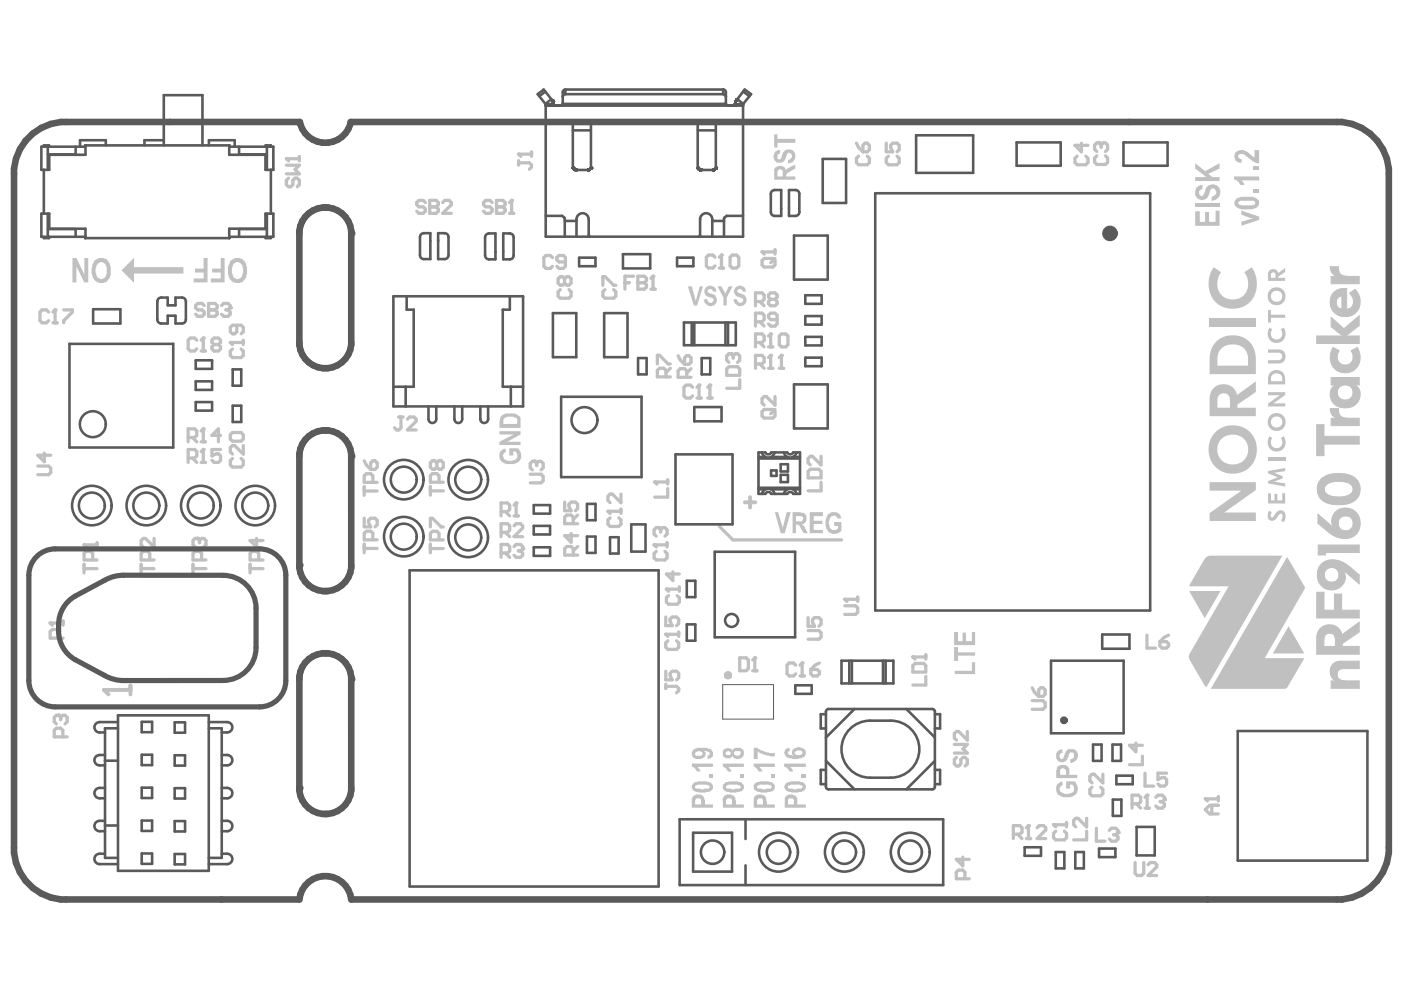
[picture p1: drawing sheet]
<svg xmlns="http://www.w3.org/2000/svg" width="297mm" height="210mm" viewBox="0 0 297 210" stroke-linecap="round" stroke-linejoin="round" font-family="sans-serif">
<path d="M4.2 31.6l-.8 2-.4 2.1v1.1M13.9 25.8h-1l-2.2 .4-2 .9M3 179.4v1l.4 2.2 .8 2M72.3 171a5.3 5.3 0 0 1-3.5 1.2M8.7 189.1l2 .8 2.2 .4h1M64.6 187.4l-.6 .9-.5 1-.2 1M67.2 185.6l1.1-.2 2.1 .2" fill="none" stroke="#5a5a5a" stroke-width="1.4"/>
<circle cx="68.8" cy="172.2" r=".7" fill="#5a5a5a"/>
<path d="M63.3 166.7a5.4 5.4 0 0 0 5.5 5.5" fill="none" stroke="#5a5a5a" stroke-width="1.4"/>
<circle cx="63.3" cy="166.7" r=".7" fill="#5a5a5a"/>
<path d="M68.8 138.2a5.4 5.4 0 0 0-4.8 2.9M69.4 138.2l1 .2 1.9 1.1M63.3 143.2v.5" fill="none" stroke="#5a5a5a" stroke-width="1.4"/>
<circle cx="68.8" cy="138.2" r=".7" fill="#5a5a5a"/>
<path d="M68.8 138.2h.6M72.3 123.8a5.3 5.3 0 0 1-3.5 1.3" fill="none" stroke="#5a5a5a" stroke-width="1.4"/>
<circle cx="68.8" cy="125.1" r=".7" fill="#5a5a5a"/>
<path d="M68.8 91.1a5.4 5.4 0 0 0-5.5 5.5M69.4 91.1l2 .6 .9 .6M63.5 121.2a5.5 5.5 0 0 0 5.3 3.9" fill="none" stroke="#5a5a5a" stroke-width="1.4"/>
<circle cx="68.8" cy="91.1" r=".7" fill="#5a5a5a"/>
<path d="M68.8 43.9a5.4 5.4 0 0 0-5.5 5.5M69.4 43.9l1 .2 1.9 1M63.3 72.4l.2 1.6M64.6 75.9a5.5 5.5 0 0 0 7.7 .8M68.8 91.1h.6" fill="none" stroke="#5a5a5a" stroke-width="1.4"/>
<circle cx="68.8" cy="43.9" r=".7" fill="#5a5a5a"/>
<path d="M63.4 25.8a5.3 5.3 0 0 0 2.8 3.8M72.3 29l-.9 .6M68.8 43.9h.6M74.3 143.2v.5M74.3 166.7l-.2 1.6M74.1 189.3l.2 1" fill="none" stroke="#5a5a5a" stroke-width="1.4"/>
<circle cx="74.3" cy="143.7" r=".7" fill="#5a5a5a"/>
<path d="M74.1 95l.2 1.6" fill="none" stroke="#5a5a5a" stroke-width="1.4"/>
<circle cx="74.3" cy="96.6" r=".7" fill="#5a5a5a"/>
<path d="M74.1 47.8l.2 1.6M74.3 72.4l-.2 1.6" fill="none" stroke="#5a5a5a" stroke-width="1.4"/>
<circle cx="74.3" cy="49.4" r=".7" fill="#5a5a5a"/>
<g fill="none" stroke="#5a5a5a" stroke-width="1.4">
<path d="M5.4 29.8l-1.2 1.8M74.2 25.8l-.1 .5M282.9 25.8h1M286.1 26.2l2 .9 1.8 1.2 1.5 1.5M292.6 31.6l.8 2 .4 2.1v1.1M63.3 119.6l.2 1.6M64 141.1l-.5 1-.2 1.1M293.8 179.4v1l-.4 2.2-.8 2M4.2 184.6l1.2 1.8M67.2 185.6l-1.9 1-.7 .8M70.4 185.6l1.9 1M282.9 190.3h1"/>
<path d="M289.9 187.9l-1.8 1.2-2 .8"/>
</g>
<circle cx="63.3" cy="119.6" r=".7" fill="#5a5a5a"/>
<g fill="none" stroke="#5a5a5a" stroke-width="1.4">
<path d="M3 36.8v142.6M8.7 27.1l-1.8 1.2-1.5 1.5M13.9 25.8h49.5M66.2 29.6a5.5 5.5 0 0 0 5.2 0M74.1 26.3l-.4 1-.6 .9-.8 .8M74.2 25.8h208.7M283.9 25.8l2.2 .4M291.4 29.8l1.2 1.8M293.8 36.8v142.6M63.3 49.4v23M72.3 45.1l.8 .8 .6 .9 .4 1M74.3 49.4v23"/>
<path d="M63.5 74l1.1 1.9M74.1 74l-.4 1-.6 .9-.8 .8M63.3 96.6v23M72.3 92.3l.8 .8 1 1.9M74.3 96.6v23.5a5.5 5.5 0 0 1-2 3.7M72.3 139.5a5.5 5.5 0 0 1 2 3.7M63.3 143.7v23M74.3 143.7v23M74.1 168.3l-1 1.9-.8 .8M5.4 186.4l1.5 1.5 1.8 1.2M13.9 190.3h49.4M72.3 186.6l.8 .8 .6 .9 .4 1"/>
<path d="M74.3 190.3h208.6M286.1 189.9l-2.2 .4M292.6 184.6l-1.2 1.8-1.5 1.5"/>
</g>
<g fill="#c0c0c0">
<path d="M268.3 99.7l3.6-.7v.7l-2.3 .3 1.8 .7v.5l-1.8 .7 2.3 .4v.6l-3.6-.6v-.5l2-.8-2-.8z"/>
<path d="M268.3 104.4h.6v1.5h.7v-1.4h.6v1.4h1.1v-1.5h.6v2.1h-3.6z"/>
<path d="M268.6 92.3l.6 .4a1.26 1.26 0 0 0 0 1.8 1.26 1.26 0 0 0 1.8-.1 1.26 1.26 0 0 0 0-1.7l.6-.4a1.96 1.96 0 0 1-.2 2.7 1.96 1.96 0 0 1-2.7 0 1.96 1.96 0 0 1-.1-2.7z"/>
<path d="M268.7 88a1.91 1.91 0 0 1 3.1 .5 1.91 1.91 0 0 1-1.7 2.7v-.7a1.17 1.17 0 0 0 1-1.8 1.17 1.17 0 0 0-2 0 1.17 1.17 0 0 0 .9 1.8l.1 .7a1.91 1.91 0 0 1-1.8-1.2 1.91 1.91 0 0 1 .4-2z"/>
<path d="M268.3 83h3.6v.6l-2.5 1.7h2.5v.7h-3.6v-.6l2.5-1.8h-2.5z"/>
<path d="M268.8 78.8a1.84 1.84 0 0 1 2-.4 1.84 1.84 0 0 1 1.1 1.8l-.6-.1a1.2 1.2 0 0 0-1.2-1.1 1.2 1.2 0 0 0-1.2 1.1v.6h2.4v-.6l.6 .1v1.1h-3.6v-1.6z"/>
<path d="M268.6 69.3l.6 .4a1.26 1.26 0 0 0 0 1.8 1.26 1.26 0 0 0 1.8 0 1.26 1.26 0 0 0 0-1.8l.6-.3a1.96 1.96 0 0 1-.2 2.6 1.96 1.96 0 0 1-2.7 0 1.96 1.96 0 0 1-.1-2.7z"/>
<path d="M268.3 65.6h.6v1h3v.6h-3v1h-.6z"/>
<path d="M268.7 57.2a1.1 1.1 0 0 1 1.7 .6l1.5-1.1v.8l-1.5 1v.3h-.5v-.6a.49 .49 0 0 0-.5-.6 .49 .49 0 0 0-.5 .5v.7h3v.6h-3.6v-1.6z"/>
<path d="M268.5 108.1l.6 .3-.3 .7a.32 .32 0 0 0 .2 .4 .32 .32 0 0 0 .4-.2l.9-1.1 .8-.2a1.52 1.52 0 0 1 .5 2.5l-.6-.3 .3-.8a.46 .46 0 0 0-.2-.7 .46 .46 0 0 0-.6 .3l-.9 1.1a1.03 1.03 0 0 1-1.2-.2 1.03 1.03 0 0 1-.1-1.3z"/>
<path d="M268.3 73.9h2.2a1.49 1.49 0 0 1 1.5 1.5 1.49 1.49 0 0 1-1.5 1.5h-2.2v-.7h2.1a.8 .8 0 0 0 .9-.8 .8 .8 0 0 0-.9-.8h-2.1z"/>
<path d="M268.3 96.9h3.6v.7h-3.6z"/>
<path d="M268.7 61.4a1.91 1.91 0 0 1 3.1 .5 1.91 1.91 0 0 1-1.7 2.7v-.7a1.17 1.17 0 0 0 1-1.8 1.17 1.17 0 0 0-2 0 1.17 1.17 0 0 0 .9 1.8l.1 .7a1.91 1.91 0 0 1-1.8-1.2 1.91 1.91 0 0 1 .4-2z"/>
<path d="M25.7 57.2l2.6-2.6v1.9h10.5v1.4h-10.5v1.9z"/>
<path d="M272.6 132.5l3.3 5.8h-6.6z"/>
<path d="M255.9 67.3h9.8v1.8h-9.8z"/>
<path d="M281.5 86.5h1.6l.3 1.2 .8 .7 3.4 .1v1.6h-6v-1.6h1.3l-.6-.3-.5-.5z"/>
<path d="M281.5 56.4h1.6l.3 1.3 .3 .4 .5 .3 3.4 .1v1.5h-6v-1.5h1.3l-.7-.4-.4-.4z"/>
<path d="M272.3 117.8l3.6 6.2 .2 .5-8.5 14.8h8.4l-3.6 6-.4 .4-15.8 .1z"/>
<path d="M251.6 125.1h6.6l-3.3 5.7z"/>
<path d="M255 118l1-.4h15.3l-16.1 27.8-.3-.3-3.2-5.4-.2-1 8.4-14.6h-8.3z"/>
<path d="M257.4 72.2a4.9 4.9 0 0 1 5.4-.9 4.9 4.9 0 0 1 2.9 4.7l-1.7-.1a3.2 3.2 0 0 0-4.4-2.9 2.84 2.84 0 0 0-2 2.9v1.5h6.4v-1.5l1.7 .1v3.2h-9.8v-3.3a5.2 5.2 0 0 1 1.5-3.7z"/>
<path d="M256.8 82.1a2.95 2.95 0 0 1 4.9 1.5l4-2.9v2.2l-3.9 2.7v.7h-1.6v-1.6a1.34 1.34 0 0 0-1.3-1.5 1.34 1.34 0 0 0-1.3 1.5v1.6h8.1v1.8h-9.8v-3.6a3.2 3.2 0 0 1 .9-2.4z"/>
<path d="M257.1 91.5a5.1 5.1 0 0 1 8.4 1.6 5.1 5.1 0 0 1-4.7 7.1v-1.9a3.2 3.2 0 0 0 3.2-4 3.2 3.2 0 0 0-4.6-2.1 3.2 3.2 0 0 0-1.8 3.7 3.2 3.2 0 0 0 3.2 2.4v1.9a5.2 5.2 0 0 1-4.8-3.1 5.2 5.2 0 0 1 1.1-5.6z"/>
<path d="M282 140.5l.6-.4 .8-.2h4.2v1.6h-3.9l-.6 .4-.2 .7 .2 .9 .7 .5 3.8 .1v1.5h-6v-1.5h.9l-.7-.7-.3-.9v-1.2z"/>
<path d="M282 73.5l1.3 .7-.4 1.2 .3 1.1 .6 .6 .7 .2 .9-.2 .6-.5 .3-1.2-.4-1.2 1.3-.7 .4 1.1 .1 1.3-.2 1.1-.6 .9-.9 .7-1.2 .3-1.3-.2-1.1-.6-.6-.9-.3-1.2v-1.2z"/>
<path d="M255.9 102h9.8v1.7l-6.7 4.7h6.7v1.8h-9.8v-1.6l6.7-4.8h-6.7z"/>
<path d="M256.8 56.6l1.5 1a3.5 3.5 0 0 0-.5 3.9 3.5 3.5 0 0 0 3.5 1.8 3.5 3.5 0 0 0 2-5.7l1.5-1a5.6 5.6 0 0 1-1.8 8.3 5.2 5.2 0 0 1-5.6-.7 5.2 5.2 0 0 1-1.6-5.4l.4-1.1z"/>
<path d="M278.6 125.3h1.5v3.8h2.2v-3.4h1.5v3.4h3.8v1.7h-9z"/>
<path d="M278.9 115.3h8.7v1.6h-7.2v.5h-1.5z"/>
<path d="M278.6 89.9h1.5v2.4h7.5v1.7h-7.5v2.4h-1.5z"/>
<path d="M281.6 67.1l2.7 2.5 3.3-2.8v2.1l-2.9 2.2h2.9v1.6h-9v-1.6h5.5l-2.5-2z"/>
<path d="M282.2 61.9l1.1-.7 1.6-.2v4.5h.1l.9-.5 .4-.8-.1-1.1-.7-1.1 1.2-.8 .8 1.1 .2 1.1-.1 1.5-.5 1-.9 .7-1.3 .4-1.3-.1-1.1-.6-.7-.9-.3-1.1 .1-1.4zM283.1 63l-.4 .7 .1 .9 .4 .6 .7 .2v-2.8z"/>
<path d="M281.6 79.9h6v1.5h-.9l.8 .9 .3 1-.3 1.2-.6 1-1.1 .6-1.4 .2-1.3-.3-.9-.6-.6-1.1-.2-1.1 .3-1 .8-.8h-.9zM282.9 83.1a1.66 1.66 0 0 0 3.3 0 1.66 1.66 0 0 0-3.3 0z"/>
<path d="M279.4 133l1.2-.7h1.6l1.1 .8 .6 1.2 3.7-2.6v2l-3.6 2.5v.6h3.6v1.6h-9v-3.8l.3-1zM280.5 134.3l-.4 .7v1.8h2.4v-1.7l-.3-.8-.8-.3z"/>
<path d="M279.5 101.4l1.1-.8 1.6-.3h2l1.6 .3 1.1 .7 .6 .9 .3 1.4-.3 1.2-.9 1.1-1.5 .7-2.3 .2-2.1-.4-1.2-.8-.7-1.3v-1.6zM280.6 102.6l-.4 .7 .1 .8 .6 .6 1 .3 1.6 .2 1.4-.2 .9-.5 .4-.7v-.7l-.3-.5-.5-.4-.9-.2-2.3-.1-1 .3z"/>
<path d="M279.6 119.3l.9-.6 1.1-.2 1.3 .1 1.2 .4 1.2 .8 2.3 1.9v1.8l-3.5-3 .4 .9 .1 .9-.2 .8-.5 .8-.7 .6-1 .3h-1l-.9-.3-1.1-1-.5-1.4 .2-1.6zM280.2 121.6a1.57 1.57 0 0 0 3.1 0 1.57 1.57 0 0 0-3.1 0z"/>
<path d="M278.8 108.8l3.6 3.1-.5-.8-.1-.8 .1-.9 .5-.9 .6-.6 .9-.3 1-.1 .9 .2 1.1 .7 .6 1 .3 1.4-.3 1.3-.7 1-1 .7-1.4 .2-1.6-.4-1.5-.8-2.5-2.1zM283.1 110.7a1.61 1.61 0 0 0 3.2 0 1.61 1.61 0 0 0-3.2 0z"/>
</g>
<path d="M10.3 66l-.5-.4h-.9l-.4 .4v1.9l.4 .4h.9l.5-.4M11.2 68.3h.9M11.7 65.6v2.7M152.2 111.4l2.9 2.8h22.9" fill="none" stroke="#c0c0c0" stroke-width=".69"/>
<g fill="none" stroke="#c0c0c0" stroke-width=".21">
<path d="M281.4 56.5l1.7-.1v.2M282.9 58.5h-1.3v1.5h6v-1.5h-2.5M281.6 67.1l2.7 2.5 3.3-2.8v2.1l-2.9 2.2h2.9v1.6h-9v-1.6h5.5l-2.5-2zM282 73.5l1.3 .7M283.9 62.6v2.8M284.6 61h.3v4.5M286.7 61.2l-1.2 .8M287.2 73.5l-1.3 .7M278.6 89.9h1.5v2.4h7.5v1.7h-7.5v2.4h-1.5zM281.4 86.5h1.7v.1M282.5 81.4h-.9v-1.5h6v1.5h-.9M282.5 81.4v.1"/>
<path d="M282.9 88.5h.1M285.1 88.5h2.5v1.6h-6v-1.6h1.3M286.7 81.4v.1M278.9 115.3h8.7v1.6h-7.2v.5h-1.5zM282.5 111.9l-3.7-3.1v1.9l1.9 1.6M278.6 125.3h1.5v3.8h2.2v-3.4h1.5v3.4h3.8v1.7h-9zM280.1 135.4v1.4h2.4v-1.4M283.9 134.3l3.7-2.6v2l-3.6 2.5v.6h3.6v1.6h-9v-3.3M283.9 139.9h3.7v1.6h-3.3M285.8 120.2l1.8 1.5v1.8l-3.6-3M282.5 144.1h.1M284.7 144.1h2.9v1.5h-6v-1.5h.9"/>
</g>
<circle cx="11.7" cy="65.6" r=".34" fill="#c0c0c0"/>
<path d="M11.7 65.6l-.5 .4M13.5 65.6h1.8v.4l-1.8 1.9v.4" fill="none" stroke="#c0c0c0" stroke-width=".69"/>
<path d="M22 146h5.6M27.6 145.1v1.8" fill="none" stroke="#c0c0c0" stroke-width=".84"/>
<circle cx="22" cy="146" r=".42" fill="#c0c0c0"/>
<path d="M22 146l1 .9" fill="none" stroke="#c0c0c0" stroke-width=".84"/>
<path d="M109.7 34v.9M109.7 34.4h2.3l.5 .5v.5l-.5 .4M109.7 32.6h2.8M112.5 32.2v.9M77.1 109.7v1.8h1.3l-.4-.9v-.5l.4-.4h.9l.5 .4v.9l-.5 .5M77.1 115.1v1.9M77.1 116.1h2.7M78.9 114.2v-1.3l-.5-.5h-.9l-.4 .5v1.3h2.7M91 116.1h2.8M91 111.5v-1.8h.5l1.8 1.8h.5M91 115.2v1.8M92.9 114.2v-1.3l-.5-.5h-.9l-.5 .5v1.3h2.8" fill="none" stroke="#c0c0c0" stroke-width=".69"/>
<circle cx="109.7" cy="32.6" r=".34" fill="#c0c0c0"/>
<path d="M109.7 32.6l.5 .5M132.2 59.8h.9M134 58.4h-1.8v2.8M135 58.4v2.8h1.3l.5-.5v-.4l-.5-.5h-1.3M120.8 112.9v1.8l-1.3-1.4h2.7M121.3 117.5v-1.4l-.5-.5h-.9l-.4 .5v1.4h2.7M122.2 115.6l-.9 .9" fill="none" stroke="#c0c0c0" stroke-width=".69"/>
<circle cx="135" cy="59.8" r=".34" fill="#c0c0c0"/>
<path d="M135 58.4h1.3l.5 .5v.5l-.5 .4h-1.3M138.2 58.4v2.8M137.7 61.2h.9" fill="none" stroke="#c0c0c0" stroke-width=".69"/>
<circle cx="138.2" cy="58.4" r=".34" fill="#c0c0c0"/>
<path d="M138.2 58.4l-.5 .5M141 124.7h2.7M141.4 126l-.4 .5v.9l.4 .5h1.9l.4-.5v-.9l-.4-.5M143.7 124.2v.9" fill="none" stroke="#c0c0c0" stroke-width=".69"/>
<circle cx="141" cy="124.7" r=".34" fill="#c0c0c0"/>
<path d="M146.5 81.9l-.4-.4h-.9l-.5 .4v1.9l.5 .4h.9l.4-.4M147.4 84.2h1M147.9 81.5v2.7M141 124.7l.4 .4M142.4 121v1.8l-1.4-1.3h2.7" fill="none" stroke="#c0c0c0" stroke-width=".69"/>
<circle cx="147.9" cy="81.5" r=".34" fill="#c0c0c0"/>
<path d="M147.9 81.5l-.5 .4M149.7 84.2h.9M150.2 81.5v2.7" fill="none" stroke="#c0c0c0" stroke-width=".69"/>
<circle cx="150.2" cy="81.5" r=".34" fill="#c0c0c0"/>
<path d="M150.2 81.5l-.5 .4M178.7 128.2h2.3l.5 .4v.9l-.5 .5h-2.3M178.7 126.8h2.8M181.5 126.4v.9" fill="none" stroke="#c0c0c0" stroke-width=".69"/>
<path d="M157.6 106.3h2.2M158.7 105.2v2.2" fill="none" stroke="#c0c0c0" stroke-width=".82"/>
<circle cx="178.7" cy="126.8" r=".34" fill="#c0c0c0"/>
<path d="M178.7 126.8l.5 .5M242.7 134.4v2.7h1.8M245.4 135.8h1.4l.4 .4v.5l-.4 .4h-.9l-.5-.4zM247.2 134.4l-.9 .4-.9 1M201.9 157.5h2.8l-1 .9 1 .9h-2.8M204.7 154.8v1.8l-1.9-1.8h-.4l-.5 .4v.9l.5 .5M202.4 160.3l-.5 .4v.9l.5 .5h.4l.5-.5v-.9l.4-.4h.5l.5 .4v.9l-.5 .5M255 169h2.7M256.4 170.4v1.8M257.7 170.4h-1.8l-.9 .9 .9 .9h1.8M257.7 168.6v.9" fill="none" stroke="#c0c0c0" stroke-width=".69"/>
<circle cx="255" cy="169" r=".34" fill="#c0c0c0"/>
<path d="M12.4 151.3h-.5l-.4 .5v.9l.4 .5M13.3 155.9v-1.4l-.5-.4h-.9l-.4 .4v1.4h2.7M255 169l.5 .5" fill="none" stroke="#c0c0c0" stroke-width=".69"/>
<circle cx="12.4" cy="151.3" r=".34" fill="#c0c0c0"/>
<path d="M10.6 131.8h2.8M12.4 135v-1.3l-.4-.5h-.9l-.5 .5v1.3h2.8M13.4 131.4v.9M12.4 151.3l.4 .5M12.8 151.8v.5M12.8 151.8l.5-.5h.5l.4 .5v.9l-.4 .5" fill="none" stroke="#c0c0c0" stroke-width=".69"/>
<circle cx="10.6" cy="131.8" r=".34" fill="#c0c0c0"/>
<path d="M8 98.6h2.3l.4 .5v.9l-.4 .4h-2.3M9.4 95.9v1.8l-1.4-1.4h2.7M29.9 119.4v1.8M31.7 118.5v-1.4l-.5-.4h-.9l-.4 .4v1.4h2.7M32.6 113.9v1.8l-1.8-1.8h-.5l-.4 .5v.9l.4 .4M40.8 119.4v1.8M41.7 113.9h-.4l-.5 .5v.9l.5 .4M42.7 118.5v-1.4l-.5-.4h-.9l-.5 .4v1.4h2.8M10.6 131.8l.5 .5M29.9 120.3h2.7M40.8 120.3h2.8" fill="none" stroke="#c0c0c0" stroke-width=".69"/>
<circle cx="41.7" cy="113.9" r=".34" fill="#c0c0c0"/>
<path d="M43.2 64.7l-.4-.5h-1l-.4 .5v.4l.4 .5h1l.4 .4v.5l-.4 .4h-1l-.4-.4M44.1 64.2v2.7h1.4l.5-.4v-.5l-.5-.4h-1.4M41.7 113.9l.5 .5M42.2 114.4v.4M42.2 114.4l.5-.5h.4l.5 .5v.9l-.5 .4" fill="none" stroke="#c0c0c0" stroke-width=".69"/>
<circle cx="44.1" cy="65.6" r=".34" fill="#c0c0c0"/>
<path d="M44.1 64.2h1.4l.5 .5v.4l-.5 .5h-1.4M46.9 64.7l.4-.5h.9l.5 .5v.4" fill="none" stroke="#c0c0c0" stroke-width=".69"/>
<circle cx="48.7" cy="65.1" r=".34" fill="#c0c0c0"/>
<path d="M47.8 65.6h.4M48.2 65.6l.5 .4v.5l-.5 .4h-.9l-.4-.4M48.7 65.1l-.5 .5M113.1 97.6h-.5l-.4 .5v.9l.4 .4M52.9 119.4v1.8M54.3 113.9v1.8l-1.4-1.3h2.8M54.7 118.5v-1.4l-.4-.4h-.9l-.5 .4v1.4h2.8M112.2 100.3h2.3l.4 .5v.9l-.4 .5h-2.3M52.9 120.3h2.8" fill="none" stroke="#c0c0c0" stroke-width=".69"/>
<circle cx="113.1" cy="97.6" r=".34" fill="#c0c0c0"/>
<path d="M113.1 97.6l.5 .5M113.6 98.1v.4M113.6 98.1l.4-.5h.5l.4 .5v.9l-.4 .4M119.5 106.2v1.9h1.3l-.4-.9v-.5l.4-.5h.9l.5 .5v.9l-.5 .5M121.3 110.8v-1.4l-.5-.4h-.9l-.4 .4v1.4h2.7M122.2 109l-.9 .9" fill="none" stroke="#c0c0c0" stroke-width=".69"/>
<g fill="#c0c0c0">
<path d="M150 163.9h.8v.7h-.8z"/>
<path d="M146.4 161.6h4.4v.7h-3.2l.6 .9h-.7l-.2-.1a1.28 1.28 0 0 0-.9-1z"/>
<path d="M147.1 169.2v1h1.2v-.5a.46 .46 0 0 0 0-.6 .46 .46 0 0 0-.5-.1l-.2-.2v.2h-.3zM146.5 168.5h.1a1.51 1.51 0 0 1 2.4 .3l.2 1.4h1.6v.7h-4.4v-2.1h.1z"/>
<path d="M147.1 166.3v.2a.64 .64 0 0 0 .9 .4l.3 .1 .9-.1a.64 .64 0 0 0 .9-.4l-.1-.3-.4-.2h-2zM146.5 165.9a3.3 3.3 0 0 1 2.4-.6l1 .2a1.06 1.06 0 0 1 .9 1.2 1.06 1.06 0 0 1-1.2 .9 4.1 4.1 0 0 1-3-.3l-.1-.4h-.1z"/>
<path d="M147.2 159.1a.47 .47 0 0 0-.2 .5 .47 .47 0 0 0 .5 .3 1.04 1.04 0 0 0 1.1-.3v-.4l-.4-.1v-.2zM146.5 158.8a3.6 3.6 0 0 1 3.4-.4 1.28 1.28 0 0 1 .9 1.6l-.4 .5-.7 .1v-.7l.3-.1a.39 .39 0 0 0 .1-.5 .39 .39 0 0 0-.4-.2l-.1-.2h-.7h.1a.88 .88 0 0 1 .3 1 .88 .88 0 0 1-.8 .6l-.3 .1a1.32 1.32 0 0 1-1.8-1.1z"/>
</g>
<path d="M143.5 75.3l.4 .9 .9 .9M144.8 75.7l.5-.4h.4l.5 .4v.9l-.5 .5h-.9zM145.3 79.8v-1.3l-.5-.5h-.9l-.4 .5v1.3h2.7M146.2 78l-.9 .9" fill="none" stroke="#c0c0c0" stroke-width=".69"/>
<g fill="#c0c0c0">
<path d="M156.5 163.9h.9v.7h-.9z"/>
<path d="M152.9 161.6h4.5v.7h-3.2l.5 .9h-.7l-.4-.6-.7-.5z"/>
<path d="M153.6 169.2v1h1.3v-1l-.2-.2-.5-.2v.2h-.3zM153.1 168.5a1.78 1.78 0 0 1 1.9-.2l.6 .5 .1 1.4h1.7v.7h-4.5v-2.1h.2z"/>
<path d="M153.6 166.3v.2a.64 .64 0 0 0 1 .4l.1 .1 1.1-.1a.56 .56 0 0 0 .9-.4v-.2a4.2 4.2 0 0 0-2.7-.1zM152.9 166h.2a2.03 2.03 0 0 1 2-.7 2.13 2.13 0 0 1 2.3 .9l-.2 .9-.2 .3h-.3a4.2 4.2 0 0 1-3.6-.3z"/>
<path d="M153.6 159.1v.1a.41 .41 0 0 0 .1 .5 .41 .41 0 0 0 .5 .1 .36 .36 0 0 0 .4-.3 .36 .36 0 0 0-.3-.4v-.2zM155.3 159.2v.1a.58 .58 0 0 0 .8 .6 .54 .54 0 0 0 .6-.7 .54 .54 0 0 0-.9-.3h-.2zM153.1 158.7l.4-.3 .7-.2v.2h.4l.4 .4 .4-.6h.3a1.23 1.23 0 0 1 1.7 1.3 1.23 1.23 0 0 1-1.8 1h-.3l-.4-.6v.1a1.14 1.14 0 0 1-1.5 .3 1.14 1.14 0 0 1-.5-1.4z"/>
</g>
<path d="M156.5 139.2h1.4l.4 .4v1.9l-.4 .4h-1.4zM159.7 139.2v2.7M159.2 141.9h1" fill="none" stroke="#c0c0c0" stroke-width=".69"/>
<circle cx="159.7" cy="139.2" r=".34" fill="#c0c0c0"/>
<path d="M153.8 78l.4-.4h1.8l.5 .4v1.4h-2.7zM154.7 74.8h-.5l-.4 .5v.9l.4 .5M156.5 80.3v1.9h-2.7M159.7 139.2l-.5 .4" fill="none" stroke="#c0c0c0" stroke-width=".69"/>
<path d="M153.9 142.8h.3v.2h-.3z" fill="none" stroke="#c0c0c0" stroke-width="1.4"/>
<circle cx="154.7" cy="74.8" r=".34" fill="#c0c0c0"/>
<path d="M154.7 74.8l.4 .5M155.1 75.3v.5M155.1 75.3l.5-.5h.4l.5 .5v.9l-.5 .5" fill="none" stroke="#c0c0c0" stroke-width=".69"/>
<g fill="#c0c0c0">
<path d="M169.5 163.9h1v.7h-1z"/>
<path d="M165.9 161.6h4.6v.7h-3.4l.6 .5 .1 .4h-.8l-.3-.5-.8-.6z"/>
<path d="M163.9 32.2l.3-.3h.3v-.1h.5v.7l-.2 .1a.72 .72 0 0 0-.3 1 .48 .48 0 0 0 .6 .1 .48 .48 0 0 0 .2-.5l.2-.2a1.44 1.44 0 0 1 1.8-1.3 1.44 1.44 0 0 1 .8 2.1l-.5 .6-.5 .1h-.4v-.7a.99 .99 0 0 0 .9-1.1l-.2-.1a.54 .54 0 0 0-.8-.1l-.2 .5h-.1v.4l-.3 .3a.49 .49 0 0 1-.5 .6l-.2 .1a1.28 1.28 0 0 1-1.3-.4 1.28 1.28 0 0 1-.2-1.4z"/>
<path d="M163.8 28.4h.7v1h3.8v.8h-3.8v1h-.7z"/>
<path d="M166.9 169l-.2 .2v1h1.3v-1h-.2v-.2l-.5-.2v.2zM166.2 168.5a1.71 1.71 0 0 1 2.5 .3v1.4h1.8v.7h-4.5v-2.1z"/>
<path d="M166.7 166.3v.2a.64 .64 0 0 0 1 .4l.1 .1 1-.1a.7 .7 0 0 0 1-.6l-.6-.3h-1.9zM166 166a3.1 3.1 0 0 1 2.5-.7l1.1 .2a1.01 1.01 0 0 1 .9 .9 1.01 1.01 0 0 1-.7 1 4.2 4.2 0 0 1-3.6-.3l-.3-.5z"/>
<path d="M166.2 158.5l.8-.3 .1 .7a.38 .38 0 0 0-.4 .3 .38 .38 0 0 0 .2 .4l.9 .3a.93 .93 0 0 1 .3-1.5l.6-.3a1.78 1.78 0 0 1 1.6 .7l.2 .1a1.26 1.26 0 0 1-1.4 1.6l-.3 .1h-1.1l-.1-.1a1.32 1.32 0 0 1-1.6-1.7zM168.1 159.2a.58 .58 0 0 0 .8 .6h.2a.56 .56 0 0 0 .7-.7l-.6-.3a.99 .99 0 0 0-1.1 .4z"/>
<path d="M164.6 35.9l-.1 .3v1.1h1.1v-.9a.64 .64 0 0 0-1-.5zM163.9 35.5a1.53 1.53 0 0 1 2.3 .2l.1 .4 .4-.6h.3v-.1l1.3-.6v.9l-1.2 .5v.2a.97 .97 0 0 0-.8 .9h2v.7h-4.5v-2.2z"/>
</g>
<path d="M181.2 30.3l.4 .9 1 .9M181.6 33l-.4 .5v.9l.4 .5h1.9l.4-.5v-.9l-.4-.5M182.6 30.7l.4-.4h.5l.4 .4v1l-.4 .4h-.9zM187.5 30.3v1.8h1.4l-.5-.9v-.5l.5-.4h.9l.4 .4v1l-.4 .4M188 33l-.5 .5v.9l.5 .5h1.8l.4-.5v-.9l-.4-.5M203.7 181.4v1.8l-1.4-1.4h2.8M204.1 185.9v-1.3l-.4-.5h-.9l-.5 .5v1.3h2.8" fill="none" stroke="#c0c0c0" stroke-width=".69"/>
<g fill="#c0c0c0">
<path d="M202 141.9h3.6v-1.8h.7v2.5h-4.3z"/>
<path d="M201.8 136.9h.9v1.1h3.6v.7h-3.6v1.1h-.9z"/>
<path d="M201.8 133.7h.9v2h1v-1.8h.7v1.8h1.2v-2h.7v2.8h-4.5z"/>
</g>
<path d="M222.9 174.5h2.7M223.4 175.9l-.5 .4v1l.5 .4h1.8l.4-.4v-1l-.4-.4M225.6 174.1v.9" fill="none" stroke="#c0c0c0" stroke-width=".69"/>
<circle cx="222.9" cy="174.5" r=".34" fill="#c0c0c0"/>
<path d="M222.9 174.5l.5 .5" fill="none" stroke="#c0c0c0" stroke-width=".69"/>
<g fill="#c0c0c0">
<path d="M223.6 166l.4-.4 .7-.3 .1 .9a.49 .49 0 0 0-.5 .5l-.2 .3a1.68 1.68 0 0 0 2.3 .8h.1a.95 .95 0 0 0 .6-1.5l-.2-.3h-.5v.9h-.9v-1.6h1.9a2.45 2.45 0 0 1 .5 2.4h-.1a.7 .7 0 0 1-.7 .7l-.6 .3a3.2 3.2 0 0 1-2.8-.7l-.2-.6v-1.1h.1z"/>
<path d="M223.6 159.1l.3-.3 .8-.3 .1 .8a.63 .63 0 0 0-.7 .6 .63 .63 0 0 0 .6 .7l.4-.4a1.99 1.99 0 0 1 1-1.7h.1a1.37 1.37 0 0 1 1.6 .4 1.37 1.37 0 0 1 .1 1.6l-.5 .7-.6 .2h-.3l-.1-.7 .1-.1a.56 .56 0 0 0 .7-.7 .53 .53 0 0 0-.3-.7 .53 .53 0 0 0-.7 .3l-.2 .7a1.29 1.29 0 0 1-1.6 1.1 1.29 1.29 0 0 1-.9-1.7z"/>
<path d="M224.3 162.8v1.1h1.2v-.7a.7 .7 0 0 0-.3-.6 .7 .7 0 0 0-.8 .1zM223.6 162.4a1.68 1.68 0 0 1 2.5 0l.1 .2v1.3h1.7v.7h-4.4z"/>
</g>
<path d="M232 175.2v2.8h1.8M234.7 175.7l.5-.5h.9l.4 .5v.5" fill="none" stroke="#c0c0c0" stroke-width=".69"/>
<circle cx="236.5" cy="176.2" r=".34" fill="#c0c0c0"/>
<path d="M232.1 33l-.5 .4v.9l.5 .5h1.8l.4-.5v-.9l-.4-.4M232.5 30.2h-.4l-.5 .5v.9l.5 .5M231 166.6l-.4 .4v.9l.4 .5h1.9l.4-.5v-.9l-.4-.4M233.3 163.8v1.9l-1.8-1.9h-.5l-.4 .5v.9l.4 .5M235.6 176.6h.5M236.1 176.6l.4 .5v.4l-.4 .5h-.9l-.5-.5M236.5 176.2l-.4 .4" fill="none" stroke="#c0c0c0" stroke-width=".69"/>
<circle cx="232.5" cy="30.2" r=".34" fill="#c0c0c0"/>
<path d="M232.5 30.2l.5 .5M233 30.7v.4M233 30.7l.4-.5h.5l.4 .5v.9l-.4 .5M242.2 163.6v2.7h1.9M246.8 163.6h-1.8v1.4l.9-.5h.5l.4 .5v.9l-.4 .4h-1l-.4-.4" fill="none" stroke="#c0c0c0" stroke-width=".69"/>
<g fill="#c0c0c0">
<path d="M252.9 44.7h.9v2.2h1.2v-2h.8v2h1.4v-2.3h.8v3.2h-5.1z"/>
<path d="M252.9 43h5.1v.9h-5.1z"/>
<path d="M253 39.8l.6-.5 .8-.2v.9l-.1 .1a.53 .53 0 0 0-.6 .7 .56 .56 0 0 0 .2 .6 .56 .56 0 0 0 .6 0l.5-1a1.71 1.71 0 0 1 1.8-1.4l.8 .3 .3 .3a1.96 1.96 0 0 1-.6 2.6l-1 .3v-.9l.6-.2a.82 .82 0 0 0 .4-1 .82 .82 0 0 0-.8-.6l-.6 .6a1.8 1.8 0 0 1-1.1 1.8 1.51 1.51 0 0 1-1.7-.5 1.51 1.51 0 0 1-.1-1.7z"/>
<path d="M252.9 34.5l2.1 1.7 3-1.7v1.2l-2.3 1.1 .8 .7h1.5v.8h-5.1v-.8h2.3l-2.3-1.8z"/>
</g>
<g fill="none" stroke="#c0c0c0" stroke-width=".69">
<path d="M39.8 92.6h1.4l.4-.5v-.9l-.4-.5h-1.4v2.8M40.7 92.6l.9 .9M42.6 93.5h.9M43 90.7v2.8M77.1 97.5l.4 .9 .9 .9M78.4 98l.5-.5h.4l.5 .5v.9l-.5 .4h-.9zM92.4 97.9l-.4-.4h-.5l-.5 .4v.9l.5 .5h.5l.4-.5M92.4 97.9l.5-.4h.4l.5 .4v.9l-.5 .5h-.4l-.5-.5M92.4 97.9v.9M77.1 103v1.8M77.1 103.9h2.7M78.9 102.1v-1.4l-.5-.5h-.9l-.4 .5v1.4h2.7"/>
<path d="M91 103.9h2.8M91 103v1.8M92.9 102v-1.3l-.5-.5h-.9l-.5 .5v1.3h2.8"/>
</g>
<circle cx="43" cy="90.7" r=".34" fill="#c0c0c0"/>
<path d="M41.6 72l-.4-.5h-.9l-.5 .5v1.8l.5 .5h.9l.4-.5M42.6 74.3h.9M43 71.5v2.8M43 90.7l-.4 .5M46.7 92.1h-1.9l1.4-1.4v2.8" fill="none" stroke="#c0c0c0" stroke-width=".69"/>
<circle cx="43" cy="71.5" r=".34" fill="#c0c0c0"/>
<path d="M43 71.5l-.4 .5M45.3 72.9l-.5-.5v-.4l.5-.5h.9l.5 .5v.4l-.5 .5M45.3 72.9l-.5 .5v.4l.5 .5h.9l.5-.5v-.4l-.5-.5M45.3 72.9h.9" fill="none" stroke="#c0c0c0" stroke-width=".69"/>
<g fill="#c0c0c0">
<path d="M15.3 54.6h.9l1.6 3.5v-3.5h.9v5.2h-.9l-1.6-3.4v3.4h-.9z"/>
<path d="M46.7 54.6h.8v5.2h-2.9v-.9h2.1v-1.2h-1.8v-.9h1.8z"/>
<path d="M43.1 54.6h.8v5.2h-2.9v-.9h2.1v-1.2h-1.8v-.9h1.8z"/>
<path d="M20.5 56a2.53 2.53 0 0 0 .4 2.9 1.26 1.26 0 0 0 1.7-1.2 1.89 1.89 0 0 0-.7-2.1l-.7-.2v.2h-.3zM19.9 55.2h.2a1.86 1.86 0 0 1 2.9 .2 4.6 4.6 0 0 1 .1 3.5 1.92 1.92 0 0 1-1.8 1 1.92 1.92 0 0 1-1.6-1.3 3.8 3.8 0 0 1 .2-3.4z"/>
<path d="M49.3 55.9v.1a3.2 3.2 0 0 0 0 2.6h.2a1.03 1.03 0 0 0 1.2 .3 1.03 1.03 0 0 0 .6-1.1 1.68 1.68 0 0 0-.7-2.2 .74 .74 0 0 0-1.1 .3zM48.6 55.3a2.01 2.01 0 0 1 3.5 .7 4.2 4.2 0 0 1-.2 3.1l-.2 .1a1.6 1.6 0 0 1-2.1 .6h-.1a2.21 2.21 0 0 1-1.3-2.1v-1.3z"/>
</g>
<path d="M90 42.9l-.5-.5h-.9l-.4 .5v.4l.4 .5h.9l.5 .4v.5l-.5 .4h-.9l-.4-.4M90.9 42.4v2.7h1.4l.4-.4v-.5l-.4-.4h-1.4M84.4 88.2h.9M84.8 88.2v2.3l-.4 .5h-.5l-.4-.5M86.2 88.7l.5-.5h.9l.4 .5v.4l-1.8 1.9h1.8" fill="none" stroke="#c0c0c0" stroke-width=".69"/>
<circle cx="90.9" cy="43.8" r=".34" fill="#c0c0c0"/>
<path d="M60.6 35h2.7l-.9 .9 .9 .9h-2.7M60.6 33.6h2.7M61 37.7l-.4 .5v.9l.4 .4h.5l.5-.4v-.9l.4-.5h.5l.4 .5v.9l-.4 .4M63.3 33.1v.9M90.9 42.4h1.4l.4 .5v.4l-.4 .5h-1.4M93.7 42.9l.4-.5h.9l.5 .5v.4l-1.8 1.8h1.8" fill="none" stroke="#c0c0c0" stroke-width=".69"/>
<circle cx="60.6" cy="33.6" r=".34" fill="#c0c0c0"/>
<path d="M60.6 33.6l.4 .4M106 112.6h1.4l.4-.4v-.9l-.4-.5h-1.4v2.8M106 117h1.4l.4-.4v-.9l-.4-.5h-1.4v2.7M106.9 112.6l.9 1M106.9 117l.9 .9M108.7 111.3l.5-.5h.9l.5 .5v.4l-1.9 1.9h1.9M108.7 115.7l.5-.5h.9l.5 .5v.4" fill="none" stroke="#c0c0c0" stroke-width=".69"/>
<circle cx="110.6" cy="116.1" r=".34" fill="#c0c0c0"/>
<path d="M109.7 116.6h.4M110.1 116.6l.5 .4v.5l-.5 .4h-.9l-.5-.4M110.6 116.1l-.5 .5M138.4 115.3h2.7M138.8 116.7l-.4 .4v.9l.4 .5h1.9l.4-.5v-.9l-.4-.4M141.1 114.8v.9" fill="none" stroke="#c0c0c0" stroke-width=".69"/>
<circle cx="138.4" cy="115.3" r=".34" fill="#c0c0c0"/>
<path d="M138.4 115.3l.4 .4M139.3 111.6h-.5l-.4 .5v.9l.4 .5" fill="none" stroke="#c0c0c0" stroke-width=".69"/>
<circle cx="139.3" cy="111.6" r=".34" fill="#c0c0c0"/>
<path d="M138.5 102h2.8M139.3 111.6l.5 .5M139.8 112.1v.5M139.8 112.1l.4-.5h.5l.4 .5v.9l-.4 .5M141.3 103.4v1.8h-2.8M141.3 101.5v.9" fill="none" stroke="#c0c0c0" stroke-width=".69"/>
<circle cx="138.5" cy="102" r=".34" fill="#c0c0c0"/>
<path d="M104.1 42.9l-.4-.5h-.9l-.5 .5v.4l.5 .5h.9l.4 .4v.5l-.4 .4h-.9l-.5-.4M105 42.4v2.7h1.4l.5-.4v-.5l-.5-.4h-1.4M116.9 54.5l-.5-.4h-.9l-.4 .4v1.8l.4 .5h.9l.5-.5M119.5 59l-.5-.5h-.5l-.4 .5v.9l.4 .5h.5l.5-.5M119.5 59l.4-.5h.5l.4 .5v.9l-.4 .5h-.5l-.4-.5M119.5 59v.9M119.6 55.4h-1.3l-.5-.4v-.5l.5-.4h.9l.4 .4v1.8l-.4 .5h-.9l-.5-.5M118.5 61.3l-.4 .4v.9l.4 .5h1.9l.4-.5v-.9l-.4-.4M127.5 60.4v-1.9h.5l1.8 1.9h.5M128 61.3l-.5 .4v.9l.5 .5h1.8l.5-.5v-.9l-.5-.4M138.5 102l.5 .4" fill="none" stroke="#c0c0c0" stroke-width=".69"/>
<circle cx="105" cy="43.8" r=".34" fill="#c0c0c0"/>
<path d="M105 42.4h1.4l.5 .5v.4l-.5 .5h-1.4M107.8 45.1h.9M108.2 42.4v2.7" fill="none" stroke="#c0c0c0" stroke-width=".69"/>
<circle cx="108.2" cy="42.4" r=".34" fill="#c0c0c0"/>
<path d="M108.2 42.4l-.4 .5M159.8 72.5h1.4l.5-.5v-.9l-.5-.4h-1.4v2.7M160.8 72.5l.9 .9M162.6 73.4h.9M163 70.7v2.7" fill="none" stroke="#c0c0c0" stroke-width=".69"/>
<circle cx="163" cy="70.7" r=".34" fill="#c0c0c0"/>
<path d="M151.3 54.4l-.5-.4h-.9l-.5 .4v1.9l.5 .4h.9l.5-.4M152.2 56.7h.9M152.6 54v2.7M159.8 68.1h1.4l.5-.5v-.9l-.5-.4h-1.4v2.7M160.8 68.1l.9 .9M163 70.7l-.4 .4M164.4 67.6h-1.4l-.4-.4v-.5l.4-.4h1l.4 .4v1.8l-.4 .5h-1l-.4-.5M164.9 71.1l.4-.4h.9l.5 .4v1.8l-.5 .5h-.9l-.4-.5z" fill="none" stroke="#c0c0c0" stroke-width=".69"/>
<circle cx="152.6" cy="54" r=".34" fill="#c0c0c0"/>
<path d="M152.6 54l-.4 .4M154.5 54.4l.4-.4h.9l.5 .4v1.9l-.5 .4h-.9l-.4-.4zM218.4 148.3h2.3l.4 .4v.9l-.4 .5h-2.3M218.4 145.5l.4 .9 1 .9M219.8 146l.4-.5h.5l.4 .5v.9l-.4 .4h-.9zM239.5 170.1h1.4l.4-.5v-.9l-.4-.4h-1.4v2.7M240.4 170.1l.9 .9M242.2 171h1M242.7 168.3v2.7M240.2 182.5v2.3l.4 .5h.9l.5-.5v-2.3M242.9 183l.5-.5h.9l.4 .5v.4l-1.8 1.9h1.8" fill="none" stroke="#c0c0c0" stroke-width=".69"/>
<circle cx="242.7" cy="168.3" r=".34" fill="#c0c0c0"/>
<path d="M242.7 168.3l-.5 .4M244.5 168.7l.5-.4h.9l.5 .4v.5" fill="none" stroke="#c0c0c0" stroke-width=".69"/>
<circle cx="246.4" cy="169.2" r=".34" fill="#c0c0c0"/>
<path d="M17.8 119.4v1.8M17.8 115.3h2.7M19.6 118.5v-1.4l-.4-.4h-1l-.4 .4v1.4h2.7M20.5 114.8v.9M17.8 120.3h2.7M240.3 157.2v1.9l-1.3-1.4h2.7M241.7 160v1.8h-2.7M245.4 169.6h.5M245.9 169.6l.5 .5v.4l-.5 .5h-.9l-.5-.5M246.4 169.2l-.5 .4" fill="none" stroke="#c0c0c0" stroke-width=".69"/>
<circle cx="17.8" cy="115.3" r=".34" fill="#c0c0c0"/>
<path d="M48.7 72.5h2.8M49.2 73.8l-.5 .5v.9l.5 .5h1.8l.5-.5v-.9l-.5-.5M51.5 72v.9M48.7 92l.5-.5h1.8l.5 .5v.9l-.5 .5h-1.8l-.5-.5zM49.2 97l-.5 .5v.9l.5 .4h1.8l.5-.4v-.9l-.5-.5M51.5 94.3v1.8l-1.9-1.8h-.4l-.5 .4v.9l.5 .5M17.8 115.3l.4 .4" fill="none" stroke="#c0c0c0" stroke-width=".69"/>
<circle cx="48.7" cy="72.5" r=".34" fill="#c0c0c0"/>
<path d="M48.7 72.5l.5 .4M50.1 68.8v1.4l-.5 .4h-.4l-.5-.4v-.9l.5-.5h1.8l.5 .5v.9l-.5 .4M39.8 96.9h1.4l.4-.4v-.9l-.4-.5h-1.4v2.7M40.7 96.9l.9 .9M42.6 97.8h.9M43 95.1v2.7" fill="none" stroke="#c0c0c0" stroke-width=".69"/>
<circle cx="43" cy="95.1" r=".34" fill="#c0c0c0"/>
<path d="M43 95.1l-.4 .5M46.7 95.1h-1.9v1.4l.9-.5h.5l.5 .5v.9l-.5 .4h-.9l-.5-.4M140.8 134.2h2.8M141.3 135.6l-.5 .4v1l.5 .4h1.8l.5-.4v-1l-.5-.4M143.6 133.8v.9M140.9 142v1.9h1.3l-.4-1v-.4l.4-.5h.9l.5 .5v.9l-.5 .5M140.9 144.8v.9M140.9 145.2h2.2l.5 .5v.4l-.5 .5" fill="none" stroke="#c0c0c0" stroke-width=".69"/>
<circle cx="140.8" cy="134.2" r=".34" fill="#c0c0c0"/>
<path d="M128.6 108.2h2.8M129.1 109.6l-.5 .4v.9l.5 .5h1.8l.5-.5v-.9l-.5-.4M131.4 107.7v.9M140.8 134.2l.5 .5M140.8 130.6v1.8h1.4l-.4-.9v-.5l.4-.4h.9l.5 .4v.9l-.5 .5" fill="none" stroke="#c0c0c0" stroke-width=".69"/>
<circle cx="128.6" cy="108.2" r=".34" fill="#c0c0c0"/>
<path d="M106 108.3h1.4l.4-.5v-.9l-.4-.5h-1.4v2.8M106.9 108.3l.9 .9M108.7 109.2h1M109.2 106.4v2.8M128.6 108.2l.5 .4M131.4 104.5v1.9l-1.9-1.9h-.4l-.5 .5v.9l.5 .5" fill="none" stroke="#c0c0c0" stroke-width=".69"/>
<circle cx="109.2" cy="106.4" r=".34" fill="#c0c0c0"/>
<path d="M109.2 106.4l-.5 .5" fill="none" stroke="#c0c0c0" stroke-width=".69"/>
<g fill="#c0c0c0">
<path d="M105.8 95.6l.4-.5 .7-.2 .2 .8a.49 .49 0 0 0-.6 .6l-.1 .2h.1l.1 .6a2.24 2.24 0 0 0 2.8-.2v-.9h-.1l-.2-.4h-.5v.8h-.8v-1.5h1.8a1.87 1.87 0 0 1 .6 2 1.87 1.87 0 0 1-1.7 1.3h-.2a3 3 0 0 1-2.4-.7l-.2-.6z"/>
<path d="M105.7 91.2h4.4v.7l-2.8 1.6h2.8v.7h-4.4v-.7l3-1.6h-3z"/>
<path d="M106.5 88.7v1h2.9v-.8a.53 .53 0 0 0-.7-.6l-.1-.1a2.18 2.18 0 0 0-2.1 .5zM105.8 88.3h.1a.95 .95 0 0 1 1-.7v-.1h.3a2.96 2.96 0 0 1 2.8 .7l.1 .1v2.2h-4.4z"/>
</g>
<path d="M139.1 77v-1.8h.4l1.9 1.8h.4M140.9 79.7v-1.3l-.5-.5h-.9l-.4 .5v1.3h2.7M141.8 77.9l-.9 .9" fill="none" stroke="#c0c0c0" stroke-width=".69"/>
<g fill="#c0c0c0">
<path d="M163.1 163.9h.8v.7h-.8z"/>
<path d="M159.5 161.6h4.4v.7h-3.3l.3 .1 .4 .8h-.9l-.1-.4-.8-.7z"/>
<path d="M159.5 158.2h.8l.1 .3h.3l.3 .3 1.7 .4v.1h1.2v.7h-.7a5.3 5.3 0 0 1-2.9-1.1v1.7h-.8z"/>
<path d="M163.9 108.4h.7l1 3.3 .8-3.3h.9l-1.3 4.4h-.8z"/>
<path d="M171.3 108.4h2.8v.8h-1.9v1h1.8v.7h-1.8v1.2h1.9v.7h-2.8z"/>
<path d="M175.1 108.9a1.72 1.72 0 0 1 2.9 .6v.1l-.8 .2v-.3l-.3-.3a.98 .98 0 0 0-1.4 .8l-.1 .2v.8h.1a.92 .92 0 0 0 .3 1 .92 .92 0 0 0 1 .1l.5-.2v-.6h-.8v-.8h1.5v1.8a1.92 1.92 0 0 1-2.5 .4 2.71 2.71 0 0 1-.8-2.7z"/>
<path d="M160.2 169.2v1h1.2v-1l-.1-.2-.6-.2v.2h-.3zM159.6 168.5a1.78 1.78 0 0 1 2-.2l.5 .5 .2 1.4h1.6v.7h-4.4v-2.1z"/>
<path d="M160.2 166.3v.2a.64 .64 0 0 0 .9 .4l.2 .1 1.1-.1a.56 .56 0 0 0 .8-.4l-.1-.3-.4-.2h-1.3a1.04 1.04 0 0 0-1.1 .3zM159.5 166a3.5 3.5 0 0 1 3.5-.5h.1a1.05 1.05 0 0 1 .8 .7 1.05 1.05 0 0 1-.2 1.1l-.5 .1a4.2 4.2 0 0 1-3.6-.3z"/>
<path d="M168.4 109.2v1.1h.7a.6 .6 0 0 0 .8-.5 .6 .6 0 0 0-.8-.6zM167.7 108.4h1.7l.1 .1a1.06 1.06 0 0 1 1.1 1.4l-.1 .4a.75 .75 0 0 1-.9 .6l.7 .7v.3l.6 .9h-.8l-1.2-1.8h-.5v1.8h-.7z"/>
</g>
<path d="M171 133.4h2.3l.4 .5v.9l-.4 .5h-2.3M171 130.7v1.8h1.3l-.4-.9v-.5l.4-.4h1l.4 .4v1l-.4 .4M168.3 140.7l-.4-.4h-.9l-.5 .4v1.9l.5 .4h.9l.4-.4M169.3 143h.9M169.7 140.3v2.7" fill="none" stroke="#c0c0c0" stroke-width=".69"/>
<circle cx="169.7" cy="140.3" r=".34" fill="#c0c0c0"/>
<path d="M159.8 77h1.4l.5-.4v-1l-.5-.4h-1.4v2.7M160.8 77l.9 .9M162.6 77.9h.9M163 75.2v2.7M169.7 140.3l-.4 .4M171.5 141.7h1.4l.5 .4v.5l-.5 .4h-.9l-.5-.4zM173.4 140.3l-.9 .4-1 1" fill="none" stroke="#c0c0c0" stroke-width=".69"/>
<circle cx="163" cy="75.2" r=".34" fill="#c0c0c0"/>
<path d="M163 75.2l-.4 .4M164.9 77.9h.9M165.3 75.2v2.7" fill="none" stroke="#c0c0c0" stroke-width=".69"/>
<circle cx="165.3" cy="75.2" r=".34" fill="#c0c0c0"/>
<g fill="none" stroke="#c0c0c0" stroke-width=".69">
<path d="M161.2 55.1l.5-.4h1.8l.5 .4v1l-.5 .4h-1.8l-.5-.4zM161.2 53.3h2.8M164 52.9v.9M164 54.7l-.9 .9M159.8 63.8h1.4l.5-.5v-.9l-.5-.4h-1.4v2.7M160.8 63.8l.9 .9M163 63.3l-.4-.4v-.5l.4-.4h1l.4 .4v.5l-.4 .4M163 63.3l-.4 .5v.5l.4 .4h1l.4-.4v-.5l-.4-.5M163 63.3h1M165.3 75.2l-.4 .4M161.2 87.1l.5-.5h1.8l.5 .5v.9l-.5 .5h-1.8l-.5-.5zM164 83.9v1.8l-1.9-1.8h-.4l-.5 .5v.9l.5 .4"/>
<path d="M164 86.6l-.9 1"/>
</g>
<circle cx="161.2" cy="53.3" r=".34" fill="#c0c0c0"/>
<path d="M161.2 53.3l.5 .5M214.4 176.5h1.4l.4-.4v-.9l-.4-.5h-1.4v2.7M215.3 176.5l.9 .9M217.1 177.4h1M217.6 174.7v2.7" fill="none" stroke="#c0c0c0" stroke-width=".69"/>
<circle cx="217.6" cy="174.7" r=".34" fill="#c0c0c0"/>
<path d="M193.1 139h2.8M195.9 138.6v.9M193.1 140.8l.5-.4h1.8l.5 .4v1.4h-2.8zM195.9 143.1v1.8h-2.8M217.6 174.7l-.5 .5M219.4 175.2l.5-.5h.9l.4 .5v.4l-1.8 1.8h1.8M229.9 175.9v1.8h-2.7M229.9 173.1v1.9l-1.8-1.9h-.5l-.4 .5v.9l.4 .5" fill="none" stroke="#c0c0c0" stroke-width=".69"/>
<circle cx="193.1" cy="139" r=".34" fill="#c0c0c0"/>
<path d="M227.9 33l-.5 .5v.9l.5 .5h1.8l.5-.5v-.9l-.5-.5M228.8 30.3v1.8l-1.4-1.4h2.8M193.1 139l.5 .5" fill="none" stroke="#c0c0c0" stroke-width=".69"/>
<g fill="#c0c0c0">
<path d="M262.6 44.6l3.8 1.2v.7l-3.8 1.3v-.9l2.5-.7-2.5-.8z"/>
<path d="M265.3 40.1h1.1v.7h-1.1z"/>
<path d="M261.1 37.3h5.3v.9h-3.8l.6 .5 .1 .4h-.8l-.3-.2a1.34 1.34 0 0 0-1.1-.9z"/>
<path d="M265.3 35.1h1.1v.8h-1.1z"/>
<path d="M261.2 32.5l.2-.2a2.05 2.05 0 0 1 3 .3l1 .7v-1.5h1v2.7a2.51 2.51 0 0 1-2-.9l-.4-.2-.4-.4a1.27 1.27 0 0 0-1.5-.3 .4 .4 0 0 0-.2 .4 .4 .4 0 0 0 .3 .3v.2l.6 .1-.2 .8v-.1a1.1 1.1 0 0 1-1.2-.6l-.3-.6z"/>
<path d="M262.1 42.6l-.2 .4a3.1 3.1 0 0 0 2.4 .5 1.04 1.04 0 0 0 1.1-.3h.2a.56 .56 0 0 0-.7-.7h-2.6v.1zM261.5 42.1a6.9 6.9 0 0 1 3.6-.5l.9 .5a1.19 1.19 0 0 1 0 1.8 5.7 5.7 0 0 1-4.1 .1l-.7-.5-.1-.5z"/>
</g>
<path d="M171 99.7l.4-.4h1.9l.4 .4v1.4h-2.7zM173.7 96.5v1.9l-1.8-1.9h-.5l-.4 .5v.9l.4 .5M173.7 102v1.9h-2.7" fill="none" stroke="#c0c0c0" stroke-width=".69"/>
<g fill="#c0c0c0">
<path d="M145.5 60.6h.9l.8 3.1 .8-3.1h.7l-1.2 4h-.7z"/>
<path d="M149.2 61l.4-.4h.3a1.22 1.22 0 0 1 1.6 .8v.3h-.7a.58 .58 0 0 0-.8-.6l-.1 .2a.39 .39 0 0 0-.2 .4 .39 .39 0 0 0 .4 .3l.2 .1a1.37 1.37 0 0 1 1.2 2v.1a1.81 1.81 0 0 1-1.8 .4l-.5-.4-.3-.8 .7-.2v.3h.1a.63 .63 0 0 0 .9 .6 .63 .63 0 0 0 .2-1l-.7-.1v-.2a1.25 1.25 0 0 1-1.1-1.5h.2z"/>
<path d="M151.8 60.6h.8l.9 1.5 .7-1.5h.8l-1.2 2.4v1.6h-.7v-1.6z"/>
<path d="M155.4 61h.2a1.2 1.2 0 0 1 1.4-.5 1.2 1.2 0 0 1 .8 1.2h-.7a.58 .58 0 0 0-.8-.6v.2a.38 .38 0 0 0-.3 .5 .38 .38 0 0 0 .5 .2l.2 .1a1.31 1.31 0 0 1 1.2 1.9 1.31 1.31 0 0 1-2.2 .4l-.3-.2-.3-.8 .7-.2 .2 .3a.63 .63 0 0 0 .8 .6 .63 .63 0 0 0 .3-1l-.4-.1a1.43 1.43 0 0 1-1.4-1.7h.1z"/>
</g>
<g fill="none" stroke="#c0c0c0" stroke-width=".21">
<path d="M281.4 56.5l.4 1.2 1.1 .8M283.1 56.6l.1 .4a1.63 1.63 0 0 0 1.9 1.5M282 73.5a3.3 3.3 0 0 0-.3 3.6 3.3 3.3 0 0 0 3.3 1.8 3.4 3.4 0 0 0 2.2-5.4M283.3 74.2a1.85 1.85 0 0 0 1.1 3M283.9 62.6a1.42 1.42 0 0 0-1.2 1.4 1.42 1.42 0 0 0 1.2 1.4M284.6 61a2.98 2.98 0 0 0-3.2 3 2.98 2.98 0 0 0 3.2 3l.7-.1M285.5 62a1.89 1.89 0 0 1 .9 2 1.89 1.89 0 0 1-1.5 1.5M285.9 74.2a1.81 1.81 0 0 1 .3 2 1.81 1.81 0 0 1-1.8 1M286.7 61.2a3.4 3.4 0 0 1-1.4 5.7M281.4 86.5l.4 1.3 1.1 .7M282.5 81.5a2.77 2.77 0 0 0-.7 3.3 2.77 2.77 0 0 0 3 1.5 2.72 2.72 0 0 0 2.7-1.7 2.72 2.72 0 0 0-.8-3.1M283.1 86.6l.1 .4a1.63 1.63 0 0 0 1.9 1.5"/>
<path d="M280.6 102.6l.6-.4 1-.3 2.4 .1a1.49 1.49 0 0 1 1.5 .9 1.49 1.49 0 0 1-.5 1.7l-1.5 .5h-2a1.6 1.6 0 0 1-1.6-.8 1.6 1.6 0 0 1 .1-1.7zM281.3 100.4a3.2 3.2 0 0 0-2.6 3.5 3.2 3.2 0 0 0 3.3 2.8l.4 .1M281.3 100.4l.7-.1a5.5 5.5 0 0 1 5.3 1.6 3.2 3.2 0 0 1-2.9 4.8l-.3 .1M284.1 106.8h-1.7M285.7 107.7a2.77 2.77 0 0 0-3.1 .5 2.77 2.77 0 0 0-.6 3.1l.5 .6M285.7 107.7a3.3 3.3 0 0 1 1.8 4.4 3.3 3.3 0 0 1-4.5 1.6l-1.1-.5-1.2-.9M279.2 133.1l-.5 .9-.1 1.1M279.2 133.1a2.71 2.71 0 0 1 4.7 1.2M280.2 122.2a1.57 1.57 0 0 1 1.9-2 1.57 1.57 0 0 1 .9 2.5 1.57 1.57 0 0 1-2.7-.4l-.1-.1M282.5 135.4v-.4a1.22 1.22 0 0 0-1.4-1 1.22 1.22 0 0 0-1 1.4M283.9 139.9h-.1a2.23 2.23 0 0 0-2.3 1.6 2.23 2.23 0 0 0 1 2.6M285.8 120.2l-.4-.3a4.7 4.7 0 0 0-5.5-.8 3.1 3.1 0 0 0-.5 4.6 3.1 3.1 0 0 0 4.6 .1 2.49 2.49 0 0 0 0-3.3"/>
<path d="M284.3 141.5a1.32 1.32 0 0 0-1.4 1.4 1.32 1.32 0 0 0 1.7 1.2h.1"/>
<circle cx="284.6" cy="83" r="1.65"/>
<circle cx="284.7" cy="110.7" r="1.61"/>
</g>
<path d="M12.4 132.2v1.4" fill="none" stroke="#5a5a5a" stroke-width="1.1"/>
<g fill="none" stroke="#5a5a5a" stroke-width=".55">
<path d="M113.8 19.9l1.5 2M8.7 31v4.9h1.7v-3.1M10.1 31v4.9M16 31v1.7h-5.9M30.6 29.7h4.1M44.2 29.7h5.5M50.6 31v1.7M56.5 31v4.9M57.8 31v4.9h-1.6v-3.1M115.4 22.1h1.7M116.7 21l-1.3 1M117.2 22.4h.1"/>
<path d="M9.3 50.1v.3h1.1v-.3M10.1 45.2v4.9M10.1 48.5h5.9v1.6M10.4 48.4v-3.2h-1.7v4.9M18.1 48.4v2l-.1-.3M48.5 48.4v2l.1-.3M50.6 48.5v1.6M56.2 48.4v-3.2h1.6v4.9M56.2 50.1v.3h1.1v-.3M56.5 45.2v4.9M89.7 54.8h1.3M89.7 49.3h1.3v1.7"/>
<path d="M92.7 54.8h1.4M94.1 49.3h-1.4v1.7M103.5 49.4h1.3M104.8 53.2v1.7h-1.3M106.5 53.2v1.7M19.7 65.4h5.8v3h-5.8zM34.1 68.4h1.4v-1.6h1.6v1.6h1.4M34.1 63h1.4M35.5 64.6h1.6M37.1 63h1.4M41.4 76.2h3.5v1.8h-3.5zM49.2 78.2v3.4"/>
<path d="M86 65.5h1.5M41.4 86.9h3.5M41.4 80.7h3.5v1.8h-3.5zM41.4 85.1h3.5M85.8 81.8h1.7M108.1 81.8h2.6M112.9 111.3h3.5v1.8h-3.5zM112.9 115.8h3.5v1.8h-3.5zM112.9 106.9h3.5M21.1 155h1.1M21.1 159.8h1.1M21.1 152.8h3.9"/>
<path d="M25 154.1h-2.8v6.9h2.8M30 159.7h2.2v2.2h-2.2zM30 154.9h2.2M30 152.7h2.2M37 159.8h2.1v2.2h-2.1zM37 155h2.1M44.2 154.1h2.7M44.2 152.8h3.9M46.9 155h1.2M46.9 159.8h1.2M21.1 175.9h1.1M21.1 173.7h1.1"/>
<path d="M21.1 168.9h1.1M21.1 166.7h1.1M21.1 161.9h1.1M22.2 174.7h2.8M30 175.8h2.2M30 166.7h2.2v2.2h-2.2zM30 173.6h2.2M37 175.9h2.1M37 166.8h2.1v2.2h-2.1zM37 173.7h2.1M46.9 175.9h1.2M46.9 173.7h1.2"/>
<path d="M46.9 168.9h1.2M46.9 166.7h1.2M46.9 161.9h1.2M21.1 182.8h3.9M21.1 180.6h1.1M22.2 181.5h2.8M30 180.6h2.2v2.2h-2.2zM37 180.7h2.1v2.2h-2.1zM44.2 182.8h3.9M44.2 181.5h2.7M46.9 180.6h1.2"/>
</g>
<circle cx="117.2" cy="22.4" r=".27" fill="#5a5a5a"/>
<path d="M117.2 22.3v.1" fill="none" stroke="#5a5a5a" stroke-width=".55"/>
<circle cx="117.2" cy="22.3" r=".27" fill="#5a5a5a"/>
<path d="M117.2 22.3h.1" fill="none" stroke="#5a5a5a" stroke-width=".55"/>
<circle cx="117.2" cy="22.3" r=".27" fill="#5a5a5a"/>
<path d="M117.2 22.3h.1" fill="none" stroke="#5a5a5a" stroke-width=".55"/>
<circle cx="117.2" cy="22.3" r=".27" fill="#5a5a5a"/>
<path d="M117.2 22.3h.1" fill="none" stroke="#5a5a5a" stroke-width=".55"/>
<circle cx="117.2" cy="22.3" r=".27" fill="#5a5a5a"/>
<path d="M117.2 22.3h.1" fill="none" stroke="#5a5a5a" stroke-width=".55"/>
<circle cx="117.2" cy="22.3" r=".27" fill="#5a5a5a"/>
<path d="M117.2 22.3h.1" fill="none" stroke="#5a5a5a" stroke-width=".55"/>
<circle cx="117.2" cy="22.3" r=".27" fill="#5a5a5a"/>
<path d="M117.2 22.3h.1" fill="none" stroke="#5a5a5a" stroke-width=".55"/>
<circle cx="117.2" cy="22.3" r=".27" fill="#5a5a5a"/>
<path d="M117.2 22.3h.1" fill="none" stroke="#5a5a5a" stroke-width=".55"/>
<circle cx="117.2" cy="22.3" r=".27" fill="#5a5a5a"/>
<path d="M117.2 22.3h.1" fill="none" stroke="#5a5a5a" stroke-width=".55"/>
<circle cx="117.2" cy="22.3" r=".27" fill="#5a5a5a"/>
<path d="M117.2 22.3h.1" fill="none" stroke="#5a5a5a" stroke-width=".55"/>
<circle cx="117.2" cy="22.3" r=".27" fill="#5a5a5a"/>
<path d="M117.2 22.3h.1" fill="none" stroke="#5a5a5a" stroke-width=".55"/>
<circle cx="117.2" cy="22.3" r=".27" fill="#5a5a5a"/>
<path d="M117.2 22.3h.1" fill="none" stroke="#5a5a5a" stroke-width=".55"/>
<circle cx="117.2" cy="22.3" r=".27" fill="#5a5a5a"/>
<path d="M117.2 22.3h.1" fill="none" stroke="#5a5a5a" stroke-width=".55"/>
<circle cx="117.2" cy="22.3" r=".27" fill="#5a5a5a"/>
<path d="M117.2 22.3h.1" fill="none" stroke="#5a5a5a" stroke-width=".55"/>
<circle cx="117.2" cy="22.3" r=".27" fill="#5a5a5a"/>
<path d="M117.2 22.3h.1" fill="none" stroke="#5a5a5a" stroke-width=".55"/>
<circle cx="117.2" cy="22.3" r=".27" fill="#5a5a5a"/>
<path d="M117.2 22.3h.1" fill="none" stroke="#5a5a5a" stroke-width=".55"/>
<circle cx="117.2" cy="22.3" r=".27" fill="#5a5a5a"/>
<path d="M117.2 22.3h.1" fill="none" stroke="#5a5a5a" stroke-width=".55"/>
<circle cx="117.2" cy="22.3" r=".27" fill="#5a5a5a"/>
<path d="M117.2 22.3h.1" fill="none" stroke="#5a5a5a" stroke-width=".55"/>
<circle cx="117.2" cy="22.3" r=".27" fill="#5a5a5a"/>
<path d="M117.2 22.3h.1" fill="none" stroke="#5a5a5a" stroke-width=".55"/>
<circle cx="117.2" cy="22.3" r=".27" fill="#5a5a5a"/>
<path d="M117.2 22.3h.1" fill="none" stroke="#5a5a5a" stroke-width=".55"/>
<circle cx="117.2" cy="22.3" r=".27" fill="#5a5a5a"/>
<path d="M117.2 22.3h.1" fill="none" stroke="#5a5a5a" stroke-width=".55"/>
<circle cx="117.2" cy="22.3" r=".27" fill="#5a5a5a"/>
<path d="M117.2 22.3h.1" fill="none" stroke="#5a5a5a" stroke-width=".55"/>
<circle cx="117.2" cy="22.3" r=".27" fill="#5a5a5a"/>
<path d="M117.2 22.3h.1" fill="none" stroke="#5a5a5a" stroke-width=".55"/>
<circle cx="117.2" cy="22.3" r=".27" fill="#5a5a5a"/>
<path d="M117.1 22.3h.1" fill="none" stroke="#5a5a5a" stroke-width=".55"/>
<circle cx="117.1" cy="22.3" r=".27" fill="#5a5a5a"/>
<path d="M117.1 22.3h.1" fill="none" stroke="#5a5a5a" stroke-width=".55"/>
<circle cx="117.1" cy="22.3" r=".27" fill="#5a5a5a"/>
<g fill="none" stroke="#5a5a5a" stroke-width=".55">
<path d="M117 21.5h.1M117 21.5v.1M117 21.6h.1M117 21.6l.1 .3M117 21.6v.1M117 21.6l.1 .2M117 21.7h.1M117 21.7l.1 .1M117.1 21.7v.1M117.1 21.7h.1M117.1 21.8v.2M117.1 21.8h.1"/>
<path d="M117.1 21.8v.3M117.1 21.8v.1M117.1 21.9v.1M117.1 21.9h.1M117.1 22h.1M117.1 22v.1M117.1 22.1h.1M117.1 22.1v.1M117.1 22.2h.1"/>
</g>
<circle cx="117" cy="21.5" r=".27" fill="#5a5a5a"/>
<path d="M117 21.4v.1M117 21.4h.1" fill="none" stroke="#5a5a5a" stroke-width=".55"/>
<circle cx="117" cy="21.4" r=".27" fill="#5a5a5a"/>
<path d="M117 21.4h.1" fill="none" stroke="#5a5a5a" stroke-width=".55"/>
<circle cx="117" cy="21.4" r=".27" fill="#5a5a5a"/>
<path d="M117 21.4h.1" fill="none" stroke="#5a5a5a" stroke-width=".55"/>
<circle cx="117" cy="21.4" r=".27" fill="#5a5a5a"/>
<path d="M117 21.4h.1" fill="none" stroke="#5a5a5a" stroke-width=".55"/>
<circle cx="117" cy="21.4" r=".27" fill="#5a5a5a"/>
<path d="M117 21.4h.1" fill="none" stroke="#5a5a5a" stroke-width=".55"/>
<circle cx="117" cy="21.4" r=".27" fill="#5a5a5a"/>
<path d="M117 21.4h.1" fill="none" stroke="#5a5a5a" stroke-width=".55"/>
<circle cx="117" cy="21.4" r=".27" fill="#5a5a5a"/>
<path d="M117 21.4h.1" fill="none" stroke="#5a5a5a" stroke-width=".55"/>
<circle cx="117" cy="21.4" r=".27" fill="#5a5a5a"/>
<path d="M117 21.4h.1" fill="none" stroke="#5a5a5a" stroke-width=".55"/>
<circle cx="117" cy="21.4" r=".27" fill="#5a5a5a"/>
<path d="M117 21.4h.1" fill="none" stroke="#5a5a5a" stroke-width=".55"/>
<circle cx="117" cy="21.4" r=".27" fill="#5a5a5a"/>
<path d="M117 21.4h.1" fill="none" stroke="#5a5a5a" stroke-width=".55"/>
<circle cx="117" cy="21.4" r=".27" fill="#5a5a5a"/>
<path d="M117 21.4h.1" fill="none" stroke="#5a5a5a" stroke-width=".55"/>
<circle cx="117" cy="21.4" r=".27" fill="#5a5a5a"/>
<path d="M117 21.4h.1" fill="none" stroke="#5a5a5a" stroke-width=".55"/>
<circle cx="117" cy="21.4" r=".27" fill="#5a5a5a"/>
<path d="M117 21.4h.1" fill="none" stroke="#5a5a5a" stroke-width=".55"/>
<circle cx="117" cy="21.4" r=".27" fill="#5a5a5a"/>
<path d="M116.9 21.4h.1" fill="none" stroke="#5a5a5a" stroke-width=".55"/>
<circle cx="116.9" cy="21.4" r=".27" fill="#5a5a5a"/>
<path d="M116.9 21.4h.1" fill="none" stroke="#5a5a5a" stroke-width=".55"/>
<circle cx="116.9" cy="21.4" r=".27" fill="#5a5a5a"/>
<path d="M116.9 21.4h.1" fill="none" stroke="#5a5a5a" stroke-width=".55"/>
<circle cx="116.9" cy="21.4" r=".27" fill="#5a5a5a"/>
<path d="M116.9 21.4h.1" fill="none" stroke="#5a5a5a" stroke-width=".55"/>
<circle cx="116.9" cy="21.4" r=".27" fill="#5a5a5a"/>
<path d="M116.9 21.4h.1" fill="none" stroke="#5a5a5a" stroke-width=".55"/>
<circle cx="116.9" cy="21.4" r=".27" fill="#5a5a5a"/>
<path d="M116.9 21.4h.1" fill="none" stroke="#5a5a5a" stroke-width=".55"/>
<circle cx="116.9" cy="21.4" r=".27" fill="#5a5a5a"/>
<path d="M116.9 21.4h.1" fill="none" stroke="#5a5a5a" stroke-width=".55"/>
<circle cx="116.9" cy="21.4" r=".27" fill="#5a5a5a"/>
<path d="M116.9 21.4h.1" fill="none" stroke="#5a5a5a" stroke-width=".55"/>
<circle cx="116.9" cy="21.4" r=".27" fill="#5a5a5a"/>
<path d="M116.9 21.4h.1" fill="none" stroke="#5a5a5a" stroke-width=".55"/>
<circle cx="116.9" cy="21.4" r=".27" fill="#5a5a5a"/>
<path d="M116.9 21.4h.1" fill="none" stroke="#5a5a5a" stroke-width=".55"/>
<circle cx="116.9" cy="21.4" r=".27" fill="#5a5a5a"/>
<path d="M116.9 21.4h.1" fill="none" stroke="#5a5a5a" stroke-width=".55"/>
<circle cx="116.9" cy="21.4" r=".27" fill="#5a5a5a"/>
<path d="M115.5 22.3v.1M116.9 21.4h.1M121.8 36h2.6M118.9 45.7l.6 .6v3.8M119.5 46.8h2.5M122 46.4v3.7M122.5 54.5h3.5v1.8h-3.5zM124.5 46.4v3.4l.3 .3M124.2 113.5h1.8v3.5h-1.8zM124.2 110.1h1.8M124.2 106.6h1.8" fill="none" stroke="#5a5a5a" stroke-width=".55"/>
<circle cx="124.4" cy="36" r=".27" fill="#5a5a5a"/>
<path d="M124.4 36h.1" fill="none" stroke="#5a5a5a" stroke-width=".55"/>
<circle cx="124.4" cy="36" r=".27" fill="#5a5a5a"/>
<path d="M124.4 36h.1" fill="none" stroke="#5a5a5a" stroke-width=".55"/>
<circle cx="124.4" cy="36" r=".27" fill="#5a5a5a"/>
<path d="M124.4 36h.1" fill="none" stroke="#5a5a5a" stroke-width=".55"/>
<circle cx="124.4" cy="36" r=".27" fill="#5a5a5a"/>
<path d="M124.4 36h.1" fill="none" stroke="#5a5a5a" stroke-width=".55"/>
<circle cx="124.4" cy="36" r=".27" fill="#5a5a5a"/>
<path d="M124.4 36h.1" fill="none" stroke="#5a5a5a" stroke-width=".55"/>
<circle cx="124.4" cy="36" r=".27" fill="#5a5a5a"/>
<path d="M124.4 36h.1" fill="none" stroke="#5a5a5a" stroke-width=".55"/>
<circle cx="124.4" cy="36" r=".27" fill="#5a5a5a"/>
<path d="M124.4 36h.1" fill="none" stroke="#5a5a5a" stroke-width=".55"/>
<circle cx="124.4" cy="36" r=".27" fill="#5a5a5a"/>
<path d="M124.4 36h.1" fill="none" stroke="#5a5a5a" stroke-width=".55"/>
<circle cx="124.4" cy="36" r=".27" fill="#5a5a5a"/>
<path d="M124.4 36h.1" fill="none" stroke="#5a5a5a" stroke-width=".55"/>
<circle cx="124.4" cy="36" r=".27" fill="#5a5a5a"/>
<path d="M124.4 36h.1" fill="none" stroke="#5a5a5a" stroke-width=".55"/>
<circle cx="124.4" cy="36" r=".27" fill="#5a5a5a"/>
<path d="M124.4 36h.1" fill="none" stroke="#5a5a5a" stroke-width=".55"/>
<circle cx="124.4" cy="36" r=".27" fill="#5a5a5a"/>
<path d="M124.4 36h.1" fill="none" stroke="#5a5a5a" stroke-width=".55"/>
<circle cx="124.4" cy="36" r=".27" fill="#5a5a5a"/>
<path d="M124.4 36h.1" fill="none" stroke="#5a5a5a" stroke-width=".55"/>
<circle cx="124.4" cy="36" r=".27" fill="#5a5a5a"/>
<path d="M124.4 36h.1" fill="none" stroke="#5a5a5a" stroke-width=".55"/>
<circle cx="124.4" cy="36" r=".27" fill="#5a5a5a"/>
<path d="M124.4 36h.1" fill="none" stroke="#5a5a5a" stroke-width=".55"/>
<circle cx="124.4" cy="36" r=".27" fill="#5a5a5a"/>
<path d="M124.4 36h.1" fill="none" stroke="#5a5a5a" stroke-width=".55"/>
<circle cx="124.4" cy="36" r=".27" fill="#5a5a5a"/>
<path d="M124.4 36h.1" fill="none" stroke="#5a5a5a" stroke-width=".55"/>
<circle cx="124.4" cy="36" r=".27" fill="#5a5a5a"/>
<path d="M124.4 36h.1" fill="none" stroke="#5a5a5a" stroke-width=".55"/>
<circle cx="124.4" cy="36" r=".27" fill="#5a5a5a"/>
<path d="M124.4 36h.1" fill="none" stroke="#5a5a5a" stroke-width=".55"/>
<circle cx="124.4" cy="36" r=".27" fill="#5a5a5a"/>
<path d="M124.4 36h.1" fill="none" stroke="#5a5a5a" stroke-width=".55"/>
<circle cx="124.4" cy="36" r=".27" fill="#5a5a5a"/>
<path d="M124.4 36h.1" fill="none" stroke="#5a5a5a" stroke-width=".55"/>
<circle cx="124.4" cy="36" r=".27" fill="#5a5a5a"/>
<path d="M124.4 36h.1" fill="none" stroke="#5a5a5a" stroke-width=".55"/>
<circle cx="124.4" cy="36" r=".27" fill="#5a5a5a"/>
<path d="M124.4 36h.1" fill="none" stroke="#5a5a5a" stroke-width=".55"/>
<circle cx="124.4" cy="36" r=".27" fill="#5a5a5a"/>
<path d="M124.4 36h.1" fill="none" stroke="#5a5a5a" stroke-width=".55"/>
<circle cx="124.4" cy="36" r=".27" fill="#5a5a5a"/>
<path d="M124.4 36h.1" fill="none" stroke="#5a5a5a" stroke-width=".55"/>
<circle cx="124.4" cy="36" r=".27" fill="#5a5a5a"/>
<path d="M124.4 36h.1" fill="none" stroke="#5a5a5a" stroke-width=".55"/>
<circle cx="124.4" cy="36" r=".27" fill="#5a5a5a"/>
<path d="M124.5 36h-.1" fill="none" stroke="#5a5a5a" stroke-width=".55"/>
<circle cx="124.5" cy="36" r=".27" fill="#5a5a5a"/>
<path d="M124.5 36h.1" fill="none" stroke="#5a5a5a" stroke-width=".55"/>
<circle cx="124.5" cy="36" r=".27" fill="#5a5a5a"/>
<path d="M124.5 36h.1" fill="none" stroke="#5a5a5a" stroke-width=".55"/>
<circle cx="124.5" cy="36" r=".27" fill="#5a5a5a"/>
<path d="M124.5 36h.1" fill="none" stroke="#5a5a5a" stroke-width=".55"/>
<circle cx="124.5" cy="36" r=".27" fill="#5a5a5a"/>
<path d="M124.5 36h.1" fill="none" stroke="#5a5a5a" stroke-width=".55"/>
<circle cx="124.5" cy="36" r=".27" fill="#5a5a5a"/>
<path d="M124.5 36h.1" fill="none" stroke="#5a5a5a" stroke-width=".55"/>
<circle cx="124.5" cy="36" r=".27" fill="#5a5a5a"/>
<path d="M124.5 36h.1" fill="none" stroke="#5a5a5a" stroke-width=".55"/>
<circle cx="124.5" cy="36" r=".27" fill="#5a5a5a"/>
<path d="M124.5 36h.1" fill="none" stroke="#5a5a5a" stroke-width=".55"/>
<circle cx="124.5" cy="36" r=".27" fill="#5a5a5a"/>
<path d="M124.5 36h.1" fill="none" stroke="#5a5a5a" stroke-width=".55"/>
<circle cx="124.5" cy="36" r=".27" fill="#5a5a5a"/>
<path d="M124.5 36h.1" fill="none" stroke="#5a5a5a" stroke-width=".55"/>
<circle cx="124.5" cy="36" r=".27" fill="#5a5a5a"/>
<path d="M124.5 36h.1" fill="none" stroke="#5a5a5a" stroke-width=".55"/>
<circle cx="124.5" cy="36" r=".27" fill="#5a5a5a"/>
<g fill="none" stroke="#5a5a5a" stroke-width=".55">
<path d="M124.5 35.9v.1M124.5 35.9h.1M124.6 35.9h.1M124.6 35.9h-.1M124.7 35.9h-.1M124.7 35.9h-.2M124.7 35.9h.1M124.8 35.9h-.1M124.8 35.8h.1M124.8 35.8v.1M124.9 35.8l-.2 .1M124.9 35.7h.1"/>
<path d="M124.9 35.7l-.1 .1"/>
</g>
<circle cx="124.9" cy="35.7" r=".27" fill="#5a5a5a"/>
<path d="M124.9 35.7h.1" fill="none" stroke="#5a5a5a" stroke-width=".55"/>
<circle cx="124.9" cy="35.7" r=".27" fill="#5a5a5a"/>
<path d="M124.9 35.7h.1M125 35.7h-.1M125 35.7h.1M125 35.6l-.1 .1" fill="none" stroke="#5a5a5a" stroke-width=".55"/>
<circle cx="125" cy="35.6" r=".27" fill="#5a5a5a"/>
<path d="M125 35.6h.1" fill="none" stroke="#5a5a5a" stroke-width=".55"/>
<circle cx="125" cy="35.6" r=".27" fill="#5a5a5a"/>
<path d="M125 35.6h.1" fill="none" stroke="#5a5a5a" stroke-width=".55"/>
<circle cx="125" cy="35.6" r=".27" fill="#5a5a5a"/>
<path d="M125 35.6h.1" fill="none" stroke="#5a5a5a" stroke-width=".55"/>
<circle cx="125" cy="35.6" r=".27" fill="#5a5a5a"/>
<path d="M125 35.6h.1" fill="none" stroke="#5a5a5a" stroke-width=".55"/>
<circle cx="125" cy="35.6" r=".27" fill="#5a5a5a"/>
<path d="M125 35.6h.1" fill="none" stroke="#5a5a5a" stroke-width=".55"/>
<circle cx="125" cy="35.6" r=".27" fill="#5a5a5a"/>
<path d="M125 35.6h.1" fill="none" stroke="#5a5a5a" stroke-width=".55"/>
<circle cx="125" cy="35.6" r=".27" fill="#5a5a5a"/>
<path d="M125 35.6h.1" fill="none" stroke="#5a5a5a" stroke-width=".55"/>
<circle cx="125" cy="35.6" r=".27" fill="#5a5a5a"/>
<path d="M125 35.6h.1" fill="none" stroke="#5a5a5a" stroke-width=".55"/>
<circle cx="125" cy="35.6" r=".27" fill="#5a5a5a"/>
<path d="M125 35.6h.1" fill="none" stroke="#5a5a5a" stroke-width=".55"/>
<circle cx="125" cy="35.6" r=".27" fill="#5a5a5a"/>
<path d="M125 35.6h.1" fill="none" stroke="#5a5a5a" stroke-width=".55"/>
<circle cx="125" cy="35.6" r=".27" fill="#5a5a5a"/>
<path d="M125 35.6h.1" fill="none" stroke="#5a5a5a" stroke-width=".55"/>
<circle cx="125" cy="35.6" r=".27" fill="#5a5a5a"/>
<path d="M125 35.6h.1" fill="none" stroke="#5a5a5a" stroke-width=".55"/>
<circle cx="125" cy="35.6" r=".27" fill="#5a5a5a"/>
<path d="M125 35.6h.1" fill="none" stroke="#5a5a5a" stroke-width=".55"/>
<circle cx="125" cy="35.6" r=".27" fill="#5a5a5a"/>
<path d="M125 35.6h.1" fill="none" stroke="#5a5a5a" stroke-width=".55"/>
<circle cx="125" cy="35.6" r=".27" fill="#5a5a5a"/>
<path d="M125 35.6h.1" fill="none" stroke="#5a5a5a" stroke-width=".55"/>
<circle cx="125" cy="35.6" r=".27" fill="#5a5a5a"/>
<path d="M125 35.6h.1" fill="none" stroke="#5a5a5a" stroke-width=".55"/>
<circle cx="125" cy="35.6" r=".27" fill="#5a5a5a"/>
<path d="M125 35.6h.1" fill="none" stroke="#5a5a5a" stroke-width=".55"/>
<circle cx="125" cy="35.6" r=".27" fill="#5a5a5a"/>
<path d="M125 35.6h.1" fill="none" stroke="#5a5a5a" stroke-width=".55"/>
<circle cx="125" cy="35.6" r=".27" fill="#5a5a5a"/>
<path d="M125 35.6h.1" fill="none" stroke="#5a5a5a" stroke-width=".55"/>
<circle cx="125" cy="35.6" r=".27" fill="#5a5a5a"/>
<path d="M125 35.6h.1" fill="none" stroke="#5a5a5a" stroke-width=".55"/>
<circle cx="125" cy="35.6" r=".27" fill="#5a5a5a"/>
<path d="M125 35.6h.1" fill="none" stroke="#5a5a5a" stroke-width=".55"/>
<circle cx="125" cy="35.6" r=".27" fill="#5a5a5a"/>
<path d="M125 35.6h.1" fill="none" stroke="#5a5a5a" stroke-width=".55"/>
<circle cx="125" cy="35.6" r=".27" fill="#5a5a5a"/>
<path d="M125 35.6h.1" fill="none" stroke="#5a5a5a" stroke-width=".55"/>
<circle cx="125" cy="35.6" r=".27" fill="#5a5a5a"/>
<path d="M125 35.6h.1" fill="none" stroke="#5a5a5a" stroke-width=".55"/>
<circle cx="125" cy="35.6" r=".27" fill="#5a5a5a"/>
<path d="M125 35.6h.1" fill="none" stroke="#5a5a5a" stroke-width=".55"/>
<circle cx="125" cy="35.6" r=".27" fill="#5a5a5a"/>
<path d="M125 35.6h.1" fill="none" stroke="#5a5a5a" stroke-width=".55"/>
<circle cx="125" cy="35.6" r=".27" fill="#5a5a5a"/>
<path d="M125 35.6h.1" fill="none" stroke="#5a5a5a" stroke-width=".55"/>
<circle cx="125" cy="35.6" r=".27" fill="#5a5a5a"/>
<path d="M125 35.6h.1" fill="none" stroke="#5a5a5a" stroke-width=".55"/>
<circle cx="125" cy="35.6" r=".27" fill="#5a5a5a"/>
<path d="M125 35.6h.1" fill="none" stroke="#5a5a5a" stroke-width=".55"/>
<circle cx="125" cy="35.6" r=".27" fill="#5a5a5a"/>
<path d="M125 35.6h.1" fill="none" stroke="#5a5a5a" stroke-width=".55"/>
<circle cx="125" cy="35.6" r=".27" fill="#5a5a5a"/>
<path d="M125 35.6h.1" fill="none" stroke="#5a5a5a" stroke-width=".55"/>
<circle cx="125" cy="35.6" r=".27" fill="#5a5a5a"/>
<path d="M125 35.5v.1" fill="none" stroke="#5a5a5a" stroke-width=".55"/>
<circle cx="125" cy="35.5" r=".27" fill="#5a5a5a"/>
<path d="M125 35.5h.1" fill="none" stroke="#5a5a5a" stroke-width=".55"/>
<circle cx="125" cy="35.5" r=".27" fill="#5a5a5a"/>
<path d="M125 35.5h.1" fill="none" stroke="#5a5a5a" stroke-width=".55"/>
<circle cx="125" cy="35.5" r=".27" fill="#5a5a5a"/>
<path d="M125 35.5h.1" fill="none" stroke="#5a5a5a" stroke-width=".55"/>
<circle cx="125" cy="35.5" r=".27" fill="#5a5a5a"/>
<path d="M125 35.5h.1" fill="none" stroke="#5a5a5a" stroke-width=".55"/>
<circle cx="125" cy="35.5" r=".27" fill="#5a5a5a"/>
<path d="M125 35.5h.1" fill="none" stroke="#5a5a5a" stroke-width=".55"/>
<circle cx="121.2" cy="35.5" r=".27" fill="#5a5a5a"/>
<path d="M121.2 35.5h.1" fill="none" stroke="#5a5a5a" stroke-width=".55"/>
<circle cx="121.2" cy="35.5" r=".27" fill="#5a5a5a"/>
<path d="M121.2 35.5h.1" fill="none" stroke="#5a5a5a" stroke-width=".55"/>
<circle cx="121.2" cy="35.5" r=".27" fill="#5a5a5a"/>
<path d="M121.2 35.5h.1" fill="none" stroke="#5a5a5a" stroke-width=".55"/>
<circle cx="121.2" cy="35.5" r=".27" fill="#5a5a5a"/>
<path d="M121.2 35.5h.1" fill="none" stroke="#5a5a5a" stroke-width=".55"/>
<circle cx="121.2" cy="35.5" r=".27" fill="#5a5a5a"/>
<path d="M121.2 35.5v.1" fill="none" stroke="#5a5a5a" stroke-width=".55"/>
<circle cx="121.2" cy="35.6" r=".27" fill="#5a5a5a"/>
<path d="M121.2 35.6h.1" fill="none" stroke="#5a5a5a" stroke-width=".55"/>
<circle cx="121.2" cy="35.6" r=".27" fill="#5a5a5a"/>
<path d="M121.2 35.6h.1" fill="none" stroke="#5a5a5a" stroke-width=".55"/>
<circle cx="121.2" cy="35.6" r=".27" fill="#5a5a5a"/>
<path d="M121.2 35.6h.1" fill="none" stroke="#5a5a5a" stroke-width=".55"/>
<circle cx="121.2" cy="35.6" r=".27" fill="#5a5a5a"/>
<path d="M121.2 35.6h.1" fill="none" stroke="#5a5a5a" stroke-width=".55"/>
<circle cx="121.2" cy="35.6" r=".27" fill="#5a5a5a"/>
<path d="M121.2 35.6h.1" fill="none" stroke="#5a5a5a" stroke-width=".55"/>
<circle cx="121.2" cy="35.6" r=".27" fill="#5a5a5a"/>
<path d="M121.2 35.6h.1" fill="none" stroke="#5a5a5a" stroke-width=".55"/>
<circle cx="121.2" cy="35.6" r=".27" fill="#5a5a5a"/>
<path d="M121.2 35.6h.1" fill="none" stroke="#5a5a5a" stroke-width=".55"/>
<circle cx="121.2" cy="35.6" r=".27" fill="#5a5a5a"/>
<path d="M121.2 35.6h.1" fill="none" stroke="#5a5a5a" stroke-width=".55"/>
<circle cx="121.2" cy="35.6" r=".27" fill="#5a5a5a"/>
<path d="M121.2 35.6h.1" fill="none" stroke="#5a5a5a" stroke-width=".55"/>
<circle cx="121.2" cy="35.6" r=".27" fill="#5a5a5a"/>
<path d="M121.2 35.6h.1" fill="none" stroke="#5a5a5a" stroke-width=".55"/>
<circle cx="121.2" cy="35.6" r=".27" fill="#5a5a5a"/>
<path d="M121.2 35.6h.1" fill="none" stroke="#5a5a5a" stroke-width=".55"/>
<circle cx="121.2" cy="35.6" r=".27" fill="#5a5a5a"/>
<path d="M121.2 35.6h.1" fill="none" stroke="#5a5a5a" stroke-width=".55"/>
<circle cx="121.2" cy="35.6" r=".27" fill="#5a5a5a"/>
<path d="M121.2 35.6h.1" fill="none" stroke="#5a5a5a" stroke-width=".55"/>
<circle cx="121.2" cy="35.6" r=".27" fill="#5a5a5a"/>
<path d="M121.2 35.6h.1" fill="none" stroke="#5a5a5a" stroke-width=".55"/>
<circle cx="121.2" cy="35.6" r=".27" fill="#5a5a5a"/>
<path d="M121.2 35.6h.1" fill="none" stroke="#5a5a5a" stroke-width=".55"/>
<circle cx="121.2" cy="35.6" r=".27" fill="#5a5a5a"/>
<path d="M121.2 35.6h.1" fill="none" stroke="#5a5a5a" stroke-width=".55"/>
<circle cx="121.2" cy="35.6" r=".27" fill="#5a5a5a"/>
<path d="M121.2 35.6h.1" fill="none" stroke="#5a5a5a" stroke-width=".55"/>
<circle cx="121.2" cy="35.6" r=".27" fill="#5a5a5a"/>
<path d="M121.2 35.6h.1" fill="none" stroke="#5a5a5a" stroke-width=".55"/>
<circle cx="121.2" cy="35.6" r=".27" fill="#5a5a5a"/>
<path d="M121.2 35.6h.1" fill="none" stroke="#5a5a5a" stroke-width=".55"/>
<circle cx="121.2" cy="35.6" r=".27" fill="#5a5a5a"/>
<path d="M121.2 35.6h.1" fill="none" stroke="#5a5a5a" stroke-width=".55"/>
<circle cx="121.2" cy="35.6" r=".27" fill="#5a5a5a"/>
<path d="M121.2 35.6h.1" fill="none" stroke="#5a5a5a" stroke-width=".55"/>
<circle cx="121.2" cy="35.6" r=".27" fill="#5a5a5a"/>
<path d="M121.2 35.6h.1" fill="none" stroke="#5a5a5a" stroke-width=".55"/>
<circle cx="121.2" cy="35.6" r=".27" fill="#5a5a5a"/>
<path d="M121.2 35.6h.1" fill="none" stroke="#5a5a5a" stroke-width=".55"/>
<circle cx="121.2" cy="35.6" r=".27" fill="#5a5a5a"/>
<path d="M121.2 35.6h.1" fill="none" stroke="#5a5a5a" stroke-width=".55"/>
<circle cx="121.2" cy="35.6" r=".27" fill="#5a5a5a"/>
<path d="M121.2 35.6h.1" fill="none" stroke="#5a5a5a" stroke-width=".55"/>
<circle cx="121.2" cy="35.6" r=".27" fill="#5a5a5a"/>
<path d="M121.2 35.6h.1" fill="none" stroke="#5a5a5a" stroke-width=".55"/>
<circle cx="121.2" cy="35.6" r=".27" fill="#5a5a5a"/>
<path d="M121.2 35.6h.1" fill="none" stroke="#5a5a5a" stroke-width=".55"/>
<circle cx="121.2" cy="35.6" r=".27" fill="#5a5a5a"/>
<path d="M121.2 35.6h.1" fill="none" stroke="#5a5a5a" stroke-width=".55"/>
<circle cx="121.2" cy="35.6" r=".27" fill="#5a5a5a"/>
<path d="M121.2 35.6h.1" fill="none" stroke="#5a5a5a" stroke-width=".55"/>
<circle cx="121.2" cy="35.6" r=".27" fill="#5a5a5a"/>
<path d="M121.2 35.6h.1" fill="none" stroke="#5a5a5a" stroke-width=".55"/>
<circle cx="121.2" cy="35.6" r=".27" fill="#5a5a5a"/>
<path d="M121.2 35.6h.1M121.2 35.6l.1 .1M121.3 35.6v.1" fill="none" stroke="#5a5a5a" stroke-width=".55"/>
<circle cx="121.3" cy="35.7" r=".27" fill="#5a5a5a"/>
<path d="M121.3 35.7h.1M121.3 35.7l.1 .1M121.4 35.8h.1M121.4 35.8l.1 .1M121.4 35.8l.3 .1M121.5 35.8h.1M121.5 35.8v.1M121.5 35.9h.1M121.6 35.9h.1M121.7 35.9h.1M121.7 35.9l.1 .1M121.7 35.9v.1" fill="none" stroke="#5a5a5a" stroke-width=".55"/>
<circle cx="121.8" cy="36" r=".27" fill="#5a5a5a"/>
<path d="M121.8 36h.1" fill="none" stroke="#5a5a5a" stroke-width=".55"/>
<circle cx="121.8" cy="36" r=".27" fill="#5a5a5a"/>
<path d="M121.8 36h.1" fill="none" stroke="#5a5a5a" stroke-width=".55"/>
<circle cx="121.8" cy="36" r=".27" fill="#5a5a5a"/>
<path d="M121.8 36h.1" fill="none" stroke="#5a5a5a" stroke-width=".55"/>
<circle cx="121.8" cy="36" r=".27" fill="#5a5a5a"/>
<path d="M121.8 36h.1" fill="none" stroke="#5a5a5a" stroke-width=".55"/>
<circle cx="121.8" cy="36" r=".27" fill="#5a5a5a"/>
<path d="M121.8 36h.1" fill="none" stroke="#5a5a5a" stroke-width=".55"/>
<circle cx="121.8" cy="36" r=".27" fill="#5a5a5a"/>
<path d="M121.8 36h.1" fill="none" stroke="#5a5a5a" stroke-width=".55"/>
<circle cx="121.8" cy="36" r=".27" fill="#5a5a5a"/>
<path d="M121.8 36h.1" fill="none" stroke="#5a5a5a" stroke-width=".55"/>
<circle cx="121.8" cy="36" r=".27" fill="#5a5a5a"/>
<path d="M121.8 36h.1" fill="none" stroke="#5a5a5a" stroke-width=".55"/>
<circle cx="121.8" cy="36" r=".27" fill="#5a5a5a"/>
<path d="M121.8 36h.1" fill="none" stroke="#5a5a5a" stroke-width=".55"/>
<circle cx="121.8" cy="36" r=".27" fill="#5a5a5a"/>
<path d="M121.8 36h.1" fill="none" stroke="#5a5a5a" stroke-width=".55"/>
<circle cx="121.8" cy="36" r=".27" fill="#5a5a5a"/>
<path d="M121.8 36h.1" fill="none" stroke="#5a5a5a" stroke-width=".55"/>
<circle cx="121.8" cy="36" r=".27" fill="#5a5a5a"/>
<path d="M121.8 36h.1" fill="none" stroke="#5a5a5a" stroke-width=".55"/>
<circle cx="121.8" cy="36" r=".27" fill="#5a5a5a"/>
<path d="M121.8 36h.1" fill="none" stroke="#5a5a5a" stroke-width=".55"/>
<circle cx="121.8" cy="36" r=".27" fill="#5a5a5a"/>
<path d="M121.8 36h.1" fill="none" stroke="#5a5a5a" stroke-width=".55"/>
<circle cx="121.8" cy="36" r=".27" fill="#5a5a5a"/>
<path d="M121.8 36h.1" fill="none" stroke="#5a5a5a" stroke-width=".55"/>
<circle cx="121.8" cy="36" r=".27" fill="#5a5a5a"/>
<path d="M121.8 36h.1" fill="none" stroke="#5a5a5a" stroke-width=".55"/>
<circle cx="121.8" cy="36" r=".27" fill="#5a5a5a"/>
<path d="M121.8 36h.1" fill="none" stroke="#5a5a5a" stroke-width=".55"/>
<circle cx="121.8" cy="36" r=".27" fill="#5a5a5a"/>
<path d="M121.8 36h.1" fill="none" stroke="#5a5a5a" stroke-width=".55"/>
<circle cx="121.8" cy="36" r=".27" fill="#5a5a5a"/>
<path d="M121.8 36h.1" fill="none" stroke="#5a5a5a" stroke-width=".55"/>
<circle cx="121.8" cy="36" r=".27" fill="#5a5a5a"/>
<path d="M121.8 36h.1" fill="none" stroke="#5a5a5a" stroke-width=".55"/>
<circle cx="121.8" cy="36" r=".27" fill="#5a5a5a"/>
<path d="M121.8 36h.1" fill="none" stroke="#5a5a5a" stroke-width=".55"/>
<circle cx="121.8" cy="36" r=".27" fill="#5a5a5a"/>
<path d="M121.8 36h.1" fill="none" stroke="#5a5a5a" stroke-width=".55"/>
<circle cx="121.8" cy="36" r=".27" fill="#5a5a5a"/>
<path d="M121.8 36h.1" fill="none" stroke="#5a5a5a" stroke-width=".55"/>
<circle cx="121.8" cy="36" r=".27" fill="#5a5a5a"/>
<path d="M121.8 36h.1" fill="none" stroke="#5a5a5a" stroke-width=".55"/>
<circle cx="121.8" cy="36" r=".27" fill="#5a5a5a"/>
<path d="M121.8 36h.1" fill="none" stroke="#5a5a5a" stroke-width=".55"/>
<circle cx="121.8" cy="36" r=".27" fill="#5a5a5a"/>
<path d="M121.8 36h.1" fill="none" stroke="#5a5a5a" stroke-width=".55"/>
<circle cx="121.8" cy="36" r=".27" fill="#5a5a5a"/>
<path d="M121.8 36h.1" fill="none" stroke="#5a5a5a" stroke-width=".55"/>
<circle cx="121.8" cy="36" r=".27" fill="#5a5a5a"/>
<path d="M121.8 36h.1" fill="none" stroke="#5a5a5a" stroke-width=".55"/>
<circle cx="121.8" cy="36" r=".27" fill="#5a5a5a"/>
<path d="M121.8 36h.1" fill="none" stroke="#5a5a5a" stroke-width=".55"/>
<circle cx="121.8" cy="36" r=".27" fill="#5a5a5a"/>
<path d="M121.8 36h.1" fill="none" stroke="#5a5a5a" stroke-width=".55"/>
<circle cx="121.8" cy="36" r=".27" fill="#5a5a5a"/>
<path d="M121.8 36h.1" fill="none" stroke="#5a5a5a" stroke-width=".55"/>
<circle cx="121.8" cy="36" r=".27" fill="#5a5a5a"/>
<path d="M121.8 36h.1" fill="none" stroke="#5a5a5a" stroke-width=".55"/>
<circle cx="121.8" cy="36" r=".27" fill="#5a5a5a"/>
<path d="M121.8 36h.1" fill="none" stroke="#5a5a5a" stroke-width=".55"/>
<circle cx="121.8" cy="36" r=".27" fill="#5a5a5a"/>
<path d="M121.8 36h.1" fill="none" stroke="#5a5a5a" stroke-width=".55"/>
<circle cx="121.8" cy="36" r=".27" fill="#5a5a5a"/>
<path d="M121.8 36h.1" fill="none" stroke="#5a5a5a" stroke-width=".55"/>
<circle cx="121.8" cy="36" r=".27" fill="#5a5a5a"/>
<path d="M121.8 36h.1" fill="none" stroke="#5a5a5a" stroke-width=".55"/>
<circle cx="121.8" cy="36" r=".27" fill="#5a5a5a"/>
<path d="M121.8 36h.1" fill="none" stroke="#5a5a5a" stroke-width=".55"/>
<circle cx="121.8" cy="36" r=".27" fill="#5a5a5a"/>
<path d="M121.8 36h.1" fill="none" stroke="#5a5a5a" stroke-width=".55"/>
<circle cx="121.8" cy="36" r=".27" fill="#5a5a5a"/>
<g fill="none" stroke="#5a5a5a" stroke-width=".55">
<path d="M119.1 20.5v1.3M121.2 25.5h3.8M121.2 26.2h3.8M121.2 27.6h3.8M121.8 36h.1M148.3 36h2.5M131.8 53.8h5.8v3h-5.8zM143.2 54.5h3.5v1.8h-3.5zM148.1 46.4v3.4l-.3 .3M150.7 46.4v3.7M135 75.8h1.8v3.4h-1.8zM144.7 68.2v4.8"/>
<path d="M146.3 68.2v4.8M146.9 68.2v4.8M148.5 75.8h1.8v3.4h-1.8zM130.9 113.7v3.4M133.6 111h3v5.7h-3zM145.3 132.1h1.8v3.5h-1.8zM145.3 122.9h1.8v3.4h-1.8zM146.6 176.2v8.2"/>
</g>
<circle cx="150.8" cy="36" r=".27" fill="#5a5a5a"/>
<path d="M150.8 36h.1" fill="none" stroke="#5a5a5a" stroke-width=".55"/>
<circle cx="150.8" cy="36" r=".27" fill="#5a5a5a"/>
<path d="M150.8 36h.1" fill="none" stroke="#5a5a5a" stroke-width=".55"/>
<circle cx="150.8" cy="36" r=".27" fill="#5a5a5a"/>
<path d="M150.8 36h.1" fill="none" stroke="#5a5a5a" stroke-width=".55"/>
<circle cx="150.8" cy="36" r=".27" fill="#5a5a5a"/>
<path d="M150.8 36h.1" fill="none" stroke="#5a5a5a" stroke-width=".55"/>
<circle cx="150.8" cy="36" r=".27" fill="#5a5a5a"/>
<path d="M150.8 36h.1" fill="none" stroke="#5a5a5a" stroke-width=".55"/>
<circle cx="150.8" cy="36" r=".27" fill="#5a5a5a"/>
<path d="M150.8 36h.1" fill="none" stroke="#5a5a5a" stroke-width=".55"/>
<circle cx="150.8" cy="36" r=".27" fill="#5a5a5a"/>
<path d="M150.8 36h.1" fill="none" stroke="#5a5a5a" stroke-width=".55"/>
<circle cx="150.8" cy="36" r=".27" fill="#5a5a5a"/>
<path d="M150.8 36h.1" fill="none" stroke="#5a5a5a" stroke-width=".55"/>
<circle cx="150.8" cy="36" r=".27" fill="#5a5a5a"/>
<path d="M150.8 36h.1" fill="none" stroke="#5a5a5a" stroke-width=".55"/>
<circle cx="150.8" cy="36" r=".27" fill="#5a5a5a"/>
<path d="M150.8 36h.1" fill="none" stroke="#5a5a5a" stroke-width=".55"/>
<circle cx="150.8" cy="36" r=".27" fill="#5a5a5a"/>
<path d="M150.8 36h.1" fill="none" stroke="#5a5a5a" stroke-width=".55"/>
<circle cx="150.8" cy="36" r=".27" fill="#5a5a5a"/>
<path d="M150.8 36h.1" fill="none" stroke="#5a5a5a" stroke-width=".55"/>
<circle cx="150.8" cy="36" r=".27" fill="#5a5a5a"/>
<path d="M150.8 36h.1" fill="none" stroke="#5a5a5a" stroke-width=".55"/>
<circle cx="150.8" cy="36" r=".27" fill="#5a5a5a"/>
<path d="M150.8 36h.1" fill="none" stroke="#5a5a5a" stroke-width=".55"/>
<circle cx="150.8" cy="36" r=".27" fill="#5a5a5a"/>
<path d="M150.8 36h.1" fill="none" stroke="#5a5a5a" stroke-width=".55"/>
<circle cx="150.8" cy="36" r=".27" fill="#5a5a5a"/>
<path d="M150.8 36h.1" fill="none" stroke="#5a5a5a" stroke-width=".55"/>
<circle cx="150.8" cy="36" r=".27" fill="#5a5a5a"/>
<path d="M150.9 36h-.1" fill="none" stroke="#5a5a5a" stroke-width=".55"/>
<circle cx="150.9" cy="36" r=".27" fill="#5a5a5a"/>
<path d="M150.9 36h.1" fill="none" stroke="#5a5a5a" stroke-width=".55"/>
<circle cx="150.9" cy="36" r=".27" fill="#5a5a5a"/>
<path d="M150.9 36h.1" fill="none" stroke="#5a5a5a" stroke-width=".55"/>
<circle cx="150.9" cy="36" r=".27" fill="#5a5a5a"/>
<path d="M150.9 36h.1" fill="none" stroke="#5a5a5a" stroke-width=".55"/>
<circle cx="150.9" cy="36" r=".27" fill="#5a5a5a"/>
<path d="M150.9 36h.1" fill="none" stroke="#5a5a5a" stroke-width=".55"/>
<circle cx="150.9" cy="36" r=".27" fill="#5a5a5a"/>
<path d="M150.9 36h.1" fill="none" stroke="#5a5a5a" stroke-width=".55"/>
<circle cx="150.9" cy="36" r=".27" fill="#5a5a5a"/>
<path d="M150.9 36h.1" fill="none" stroke="#5a5a5a" stroke-width=".55"/>
<circle cx="150.9" cy="36" r=".27" fill="#5a5a5a"/>
<path d="M150.9 36h.1" fill="none" stroke="#5a5a5a" stroke-width=".55"/>
<circle cx="150.9" cy="36" r=".27" fill="#5a5a5a"/>
<path d="M150.9 36h.1" fill="none" stroke="#5a5a5a" stroke-width=".55"/>
<circle cx="150.9" cy="36" r=".27" fill="#5a5a5a"/>
<path d="M150.9 36h.1" fill="none" stroke="#5a5a5a" stroke-width=".55"/>
<circle cx="150.9" cy="36" r=".27" fill="#5a5a5a"/>
<path d="M150.9 36h.1" fill="none" stroke="#5a5a5a" stroke-width=".55"/>
<circle cx="150.9" cy="36" r=".27" fill="#5a5a5a"/>
<path d="M150.9 36h.1" fill="none" stroke="#5a5a5a" stroke-width=".55"/>
<circle cx="150.9" cy="36" r=".27" fill="#5a5a5a"/>
<path d="M150.9 36h.1" fill="none" stroke="#5a5a5a" stroke-width=".55"/>
<circle cx="150.9" cy="36" r=".27" fill="#5a5a5a"/>
<path d="M150.9 36h.1" fill="none" stroke="#5a5a5a" stroke-width=".55"/>
<circle cx="150.9" cy="36" r=".27" fill="#5a5a5a"/>
<path d="M150.9 36h.1" fill="none" stroke="#5a5a5a" stroke-width=".55"/>
<circle cx="150.9" cy="36" r=".27" fill="#5a5a5a"/>
<path d="M150.9 36h.1" fill="none" stroke="#5a5a5a" stroke-width=".55"/>
<circle cx="150.9" cy="36" r=".27" fill="#5a5a5a"/>
<path d="M150.9 36h.1" fill="none" stroke="#5a5a5a" stroke-width=".55"/>
<circle cx="150.9" cy="36" r=".27" fill="#5a5a5a"/>
<path d="M150.9 36h.1" fill="none" stroke="#5a5a5a" stroke-width=".55"/>
<circle cx="150.9" cy="36" r=".27" fill="#5a5a5a"/>
<path d="M150.9 36h.1" fill="none" stroke="#5a5a5a" stroke-width=".55"/>
<circle cx="150.9" cy="36" r=".27" fill="#5a5a5a"/>
<path d="M150.9 36h.1" fill="none" stroke="#5a5a5a" stroke-width=".55"/>
<circle cx="150.9" cy="36" r=".27" fill="#5a5a5a"/>
<path d="M150.9 36h.1" fill="none" stroke="#5a5a5a" stroke-width=".55"/>
<circle cx="150.9" cy="36" r=".27" fill="#5a5a5a"/>
<path d="M150.9 36h.1" fill="none" stroke="#5a5a5a" stroke-width=".55"/>
<circle cx="150.9" cy="36" r=".27" fill="#5a5a5a"/>
<path d="M150.9 36h.1" fill="none" stroke="#5a5a5a" stroke-width=".55"/>
<circle cx="150.9" cy="36" r=".27" fill="#5a5a5a"/>
<path d="M150.9 35.9v.1M150.9 35.9h.1M151 35.9h.1M151 35.9h-.1M151.1 35.9h.1M151.1 35.9h-.2M151.1 35.9h-.1" fill="none" stroke="#5a5a5a" stroke-width=".55"/>
<circle cx="147.6" cy="35.5" r=".27" fill="#5a5a5a"/>
<path d="M147.6 35.5h.1" fill="none" stroke="#5a5a5a" stroke-width=".55"/>
<circle cx="147.6" cy="35.5" r=".27" fill="#5a5a5a"/>
<path d="M147.6 35.5h.1" fill="none" stroke="#5a5a5a" stroke-width=".55"/>
<circle cx="147.6" cy="35.5" r=".27" fill="#5a5a5a"/>
<path d="M147.6 35.5h.1" fill="none" stroke="#5a5a5a" stroke-width=".55"/>
<circle cx="147.6" cy="35.5" r=".27" fill="#5a5a5a"/>
<path d="M147.6 35.5h.1" fill="none" stroke="#5a5a5a" stroke-width=".55"/>
<circle cx="147.6" cy="35.5" r=".27" fill="#5a5a5a"/>
<path d="M147.6 35.5v.1" fill="none" stroke="#5a5a5a" stroke-width=".55"/>
<circle cx="147.6" cy="35.6" r=".27" fill="#5a5a5a"/>
<path d="M147.6 35.6h.1" fill="none" stroke="#5a5a5a" stroke-width=".55"/>
<circle cx="147.6" cy="35.6" r=".27" fill="#5a5a5a"/>
<path d="M147.6 35.6h.1" fill="none" stroke="#5a5a5a" stroke-width=".55"/>
<circle cx="147.6" cy="35.6" r=".27" fill="#5a5a5a"/>
<path d="M147.6 35.6h.1" fill="none" stroke="#5a5a5a" stroke-width=".55"/>
<circle cx="147.6" cy="35.6" r=".27" fill="#5a5a5a"/>
<path d="M147.6 35.6h.1" fill="none" stroke="#5a5a5a" stroke-width=".55"/>
<circle cx="147.6" cy="35.6" r=".27" fill="#5a5a5a"/>
<path d="M147.6 35.6h.1" fill="none" stroke="#5a5a5a" stroke-width=".55"/>
<circle cx="147.6" cy="35.6" r=".27" fill="#5a5a5a"/>
<path d="M147.6 35.6h.1" fill="none" stroke="#5a5a5a" stroke-width=".55"/>
<circle cx="147.6" cy="35.6" r=".27" fill="#5a5a5a"/>
<path d="M147.6 35.6h.1" fill="none" stroke="#5a5a5a" stroke-width=".55"/>
<circle cx="147.6" cy="35.6" r=".27" fill="#5a5a5a"/>
<path d="M147.6 35.6h.1" fill="none" stroke="#5a5a5a" stroke-width=".55"/>
<circle cx="147.6" cy="35.6" r=".27" fill="#5a5a5a"/>
<path d="M147.6 35.6h.1" fill="none" stroke="#5a5a5a" stroke-width=".55"/>
<circle cx="147.6" cy="35.6" r=".27" fill="#5a5a5a"/>
<path d="M147.6 35.6h.1" fill="none" stroke="#5a5a5a" stroke-width=".55"/>
<circle cx="147.6" cy="35.6" r=".27" fill="#5a5a5a"/>
<path d="M147.6 35.6h.1" fill="none" stroke="#5a5a5a" stroke-width=".55"/>
<circle cx="147.6" cy="35.6" r=".27" fill="#5a5a5a"/>
<path d="M147.6 35.6h.1" fill="none" stroke="#5a5a5a" stroke-width=".55"/>
<circle cx="147.6" cy="35.6" r=".27" fill="#5a5a5a"/>
<path d="M147.6 35.6h.1" fill="none" stroke="#5a5a5a" stroke-width=".55"/>
<circle cx="147.6" cy="35.6" r=".27" fill="#5a5a5a"/>
<path d="M147.6 35.6h.1" fill="none" stroke="#5a5a5a" stroke-width=".55"/>
<circle cx="147.6" cy="35.6" r=".27" fill="#5a5a5a"/>
<path d="M147.6 35.6h.1" fill="none" stroke="#5a5a5a" stroke-width=".55"/>
<circle cx="147.6" cy="35.6" r=".27" fill="#5a5a5a"/>
<path d="M147.6 35.6h.1" fill="none" stroke="#5a5a5a" stroke-width=".55"/>
<circle cx="147.6" cy="35.6" r=".27" fill="#5a5a5a"/>
<path d="M147.6 35.6h.1" fill="none" stroke="#5a5a5a" stroke-width=".55"/>
<circle cx="147.6" cy="35.6" r=".27" fill="#5a5a5a"/>
<path d="M147.6 35.6h.1" fill="none" stroke="#5a5a5a" stroke-width=".55"/>
<circle cx="147.6" cy="35.6" r=".27" fill="#5a5a5a"/>
<path d="M147.6 35.6h.1" fill="none" stroke="#5a5a5a" stroke-width=".55"/>
<circle cx="147.6" cy="35.6" r=".27" fill="#5a5a5a"/>
<path d="M147.6 35.6h.1" fill="none" stroke="#5a5a5a" stroke-width=".55"/>
<circle cx="147.6" cy="35.6" r=".27" fill="#5a5a5a"/>
<path d="M147.6 35.6h.1" fill="none" stroke="#5a5a5a" stroke-width=".55"/>
<circle cx="147.6" cy="35.6" r=".27" fill="#5a5a5a"/>
<path d="M147.6 35.6h.1" fill="none" stroke="#5a5a5a" stroke-width=".55"/>
<circle cx="147.6" cy="35.6" r=".27" fill="#5a5a5a"/>
<path d="M147.6 35.6h.1" fill="none" stroke="#5a5a5a" stroke-width=".55"/>
<circle cx="147.6" cy="35.6" r=".27" fill="#5a5a5a"/>
<path d="M147.6 35.6h.1" fill="none" stroke="#5a5a5a" stroke-width=".55"/>
<circle cx="147.7" cy="35.6" r=".27" fill="#5a5a5a"/>
<path d="M147.7 35.6h.1" fill="none" stroke="#5a5a5a" stroke-width=".55"/>
<circle cx="147.7" cy="35.6" r=".27" fill="#5a5a5a"/>
<path d="M147.7 35.6h.1" fill="none" stroke="#5a5a5a" stroke-width=".55"/>
<circle cx="147.7" cy="35.6" r=".27" fill="#5a5a5a"/>
<path d="M147.7 35.6h.1" fill="none" stroke="#5a5a5a" stroke-width=".55"/>
<circle cx="147.7" cy="35.6" r=".27" fill="#5a5a5a"/>
<path d="M147.7 35.6h.1" fill="none" stroke="#5a5a5a" stroke-width=".55"/>
<circle cx="147.7" cy="35.6" r=".27" fill="#5a5a5a"/>
<path d="M147.7 35.6h.1" fill="none" stroke="#5a5a5a" stroke-width=".55"/>
<circle cx="147.7" cy="35.6" r=".27" fill="#5a5a5a"/>
<path d="M147.7 35.6h.1" fill="none" stroke="#5a5a5a" stroke-width=".55"/>
<circle cx="147.7" cy="35.6" r=".27" fill="#5a5a5a"/>
<path d="M147.7 35.6h.1M147.7 35.7h.1M147.7 35.7l.2 .2M147.8 35.7h.1M147.8 35.8h.1M147.9 35.8v.1M147.9 35.8l.1 .1M147.9 35.9h.1M148 35.9h.1M148.1 35.9h.1M148.1 35.9l.1 .1" fill="none" stroke="#5a5a5a" stroke-width=".55"/>
<circle cx="148.2" cy="36" r=".27" fill="#5a5a5a"/>
<path d="M148.2 36h.1" fill="none" stroke="#5a5a5a" stroke-width=".55"/>
<circle cx="148.2" cy="36" r=".27" fill="#5a5a5a"/>
<path d="M148.2 36h.1" fill="none" stroke="#5a5a5a" stroke-width=".55"/>
<circle cx="148.2" cy="36" r=".27" fill="#5a5a5a"/>
<path d="M148.2 36h.1" fill="none" stroke="#5a5a5a" stroke-width=".55"/>
<circle cx="148.2" cy="36" r=".27" fill="#5a5a5a"/>
<path d="M148.2 36h.1" fill="none" stroke="#5a5a5a" stroke-width=".55"/>
<circle cx="148.2" cy="36" r=".27" fill="#5a5a5a"/>
<path d="M148.2 36h.1" fill="none" stroke="#5a5a5a" stroke-width=".55"/>
<circle cx="148.2" cy="36" r=".27" fill="#5a5a5a"/>
<path d="M148.2 36h.1" fill="none" stroke="#5a5a5a" stroke-width=".55"/>
<circle cx="148.2" cy="36" r=".27" fill="#5a5a5a"/>
<path d="M148.2 36h.1" fill="none" stroke="#5a5a5a" stroke-width=".55"/>
<circle cx="148.2" cy="36" r=".27" fill="#5a5a5a"/>
<path d="M148.2 36h.1" fill="none" stroke="#5a5a5a" stroke-width=".55"/>
<circle cx="148.2" cy="36" r=".27" fill="#5a5a5a"/>
<path d="M148.2 36h.1" fill="none" stroke="#5a5a5a" stroke-width=".55"/>
<circle cx="148.2" cy="36" r=".27" fill="#5a5a5a"/>
<path d="M148.2 36h.1" fill="none" stroke="#5a5a5a" stroke-width=".55"/>
<circle cx="148.2" cy="36" r=".27" fill="#5a5a5a"/>
<path d="M148.2 36h.1" fill="none" stroke="#5a5a5a" stroke-width=".55"/>
<circle cx="148.2" cy="36" r=".27" fill="#5a5a5a"/>
<path d="M148.2 36h.1" fill="none" stroke="#5a5a5a" stroke-width=".55"/>
<circle cx="148.2" cy="36" r=".27" fill="#5a5a5a"/>
<path d="M148.2 36h.1" fill="none" stroke="#5a5a5a" stroke-width=".55"/>
<circle cx="148.2" cy="36" r=".27" fill="#5a5a5a"/>
<path d="M148.2 36h.1" fill="none" stroke="#5a5a5a" stroke-width=".55"/>
<circle cx="148.2" cy="36" r=".27" fill="#5a5a5a"/>
<path d="M148.2 36h.1" fill="none" stroke="#5a5a5a" stroke-width=".55"/>
<circle cx="148.2" cy="36" r=".27" fill="#5a5a5a"/>
<path d="M148.2 36h.1" fill="none" stroke="#5a5a5a" stroke-width=".55"/>
<circle cx="148.2" cy="36" r=".27" fill="#5a5a5a"/>
<path d="M148.2 36h.1" fill="none" stroke="#5a5a5a" stroke-width=".55"/>
<circle cx="148.2" cy="36" r=".27" fill="#5a5a5a"/>
<path d="M148.2 36h.1" fill="none" stroke="#5a5a5a" stroke-width=".55"/>
<circle cx="148.2" cy="36" r=".27" fill="#5a5a5a"/>
<path d="M148.2 36h.1" fill="none" stroke="#5a5a5a" stroke-width=".55"/>
<circle cx="148.2" cy="36" r=".27" fill="#5a5a5a"/>
<path d="M148.2 36h.1" fill="none" stroke="#5a5a5a" stroke-width=".55"/>
<circle cx="148.2" cy="36" r=".27" fill="#5a5a5a"/>
<path d="M148.2 36h.1" fill="none" stroke="#5a5a5a" stroke-width=".55"/>
<circle cx="148.2" cy="36" r=".27" fill="#5a5a5a"/>
<path d="M148.2 36h.1" fill="none" stroke="#5a5a5a" stroke-width=".55"/>
<circle cx="148.2" cy="36" r=".27" fill="#5a5a5a"/>
<path d="M148.2 36h.1" fill="none" stroke="#5a5a5a" stroke-width=".55"/>
<circle cx="148.2" cy="36" r=".27" fill="#5a5a5a"/>
<path d="M148.2 36h.1" fill="none" stroke="#5a5a5a" stroke-width=".55"/>
<circle cx="148.2" cy="36" r=".27" fill="#5a5a5a"/>
<path d="M148.2 36h.1" fill="none" stroke="#5a5a5a" stroke-width=".55"/>
<circle cx="148.2" cy="36" r=".27" fill="#5a5a5a"/>
<path d="M148.2 36h.1" fill="none" stroke="#5a5a5a" stroke-width=".55"/>
<circle cx="148.2" cy="36" r=".27" fill="#5a5a5a"/>
<path d="M148.2 36h.1" fill="none" stroke="#5a5a5a" stroke-width=".55"/>
<circle cx="148.2" cy="36" r=".27" fill="#5a5a5a"/>
<path d="M148.2 36h.1" fill="none" stroke="#5a5a5a" stroke-width=".55"/>
<circle cx="148.2" cy="36" r=".27" fill="#5a5a5a"/>
<path d="M148.2 36h.1" fill="none" stroke="#5a5a5a" stroke-width=".55"/>
<circle cx="148.2" cy="36" r=".27" fill="#5a5a5a"/>
<path d="M148.2 36h.1" fill="none" stroke="#5a5a5a" stroke-width=".55"/>
<circle cx="148.2" cy="36" r=".27" fill="#5a5a5a"/>
<path d="M148.2 36h.1" fill="none" stroke="#5a5a5a" stroke-width=".55"/>
<circle cx="148.3" cy="36" r=".27" fill="#5a5a5a"/>
<path d="M148.3 36h.1" fill="none" stroke="#5a5a5a" stroke-width=".55"/>
<circle cx="148.3" cy="36" r=".27" fill="#5a5a5a"/>
<path d="M148.3 36h.1" fill="none" stroke="#5a5a5a" stroke-width=".55"/>
<circle cx="148.3" cy="36" r=".27" fill="#5a5a5a"/>
<path d="M148.3 36h.1" fill="none" stroke="#5a5a5a" stroke-width=".55"/>
<circle cx="148.3" cy="36" r=".27" fill="#5a5a5a"/>
<path d="M148.3 36h.1" fill="none" stroke="#5a5a5a" stroke-width=".55"/>
<circle cx="148.3" cy="36" r=".27" fill="#5a5a5a"/>
<path d="M148.3 36h.1" fill="none" stroke="#5a5a5a" stroke-width=".55"/>
<circle cx="148.3" cy="36" r=".27" fill="#5a5a5a"/>
<g fill="none" stroke="#5a5a5a" stroke-width=".55">
<path d="M158.9 19.9l-1.6 2M148.3 36h.1M153.6 20.5v1.3M154.1 22.4h1.4M155.5 22.3v.1M155.5 22.3h.1M157.2 45.7h-3.5l-.4 .3-.1 .3v3.8M153.5 68.2v4.8M154 68.2v4.8M155.7 68.2v4.8M160.5 96.7h1.4M160.5 95.7h1.4"/>
<path d="M160.5 103.5h1.4M160.5 104.5h1.4M154.9 176.2v8.2"/>
</g>
<path d="M152.9 144.9v7.3" fill="none" stroke="#5a5a5a" stroke-width=".21"/>
<circle cx="155.5" cy="22.3" r=".27" fill="#5a5a5a"/>
<path d="M155.5 22.3h.1" fill="none" stroke="#5a5a5a" stroke-width=".55"/>
<circle cx="155.5" cy="22.3" r=".27" fill="#5a5a5a"/>
<path d="M155.5 22.3h.1M155.5 22.2h.1M155.5 22.2v.1" fill="none" stroke="#5a5a5a" stroke-width=".55"/>
<circle cx="155.5" cy="22.2" r=".27" fill="#5a5a5a"/>
<g fill="none" stroke="#5a5a5a" stroke-width=".55">
<path d="M155.5 22.2h.1M155.5 22.1h.1M155.5 22v.2M155.5 22h.1M155.5 22v.1M155.5 21.9v.1M155.5 21.9h.1M155.6 21.9h-.1M155.6 21.8v.1M155.6 21.8h.1M155.6 21.7h.1M155.6 21.7v.1"/>
<path d="M155.6 21.7l-.1 .3M155.6 21.6h.1M155.6 21.6v.2M155.6 21.6v.1M155.6 21.5h.1M155.7 21.5l-.1 .1M155.7 21.4l-.1 .1M155.7 21.4h.1M155.7 21.4l-.1 .2M155.7 21.3l-.1 .2M155.7 21.3h.1M155.8 21.3h-.1"/>
<path d="M155.8 21.2v.1M155.8 21.2h.1M155.8 21.2l-.1 .1M155.8 21.1v.1M155.9 21.1h.1M155.9 21.1l-.1 .1M155.9 21.1l-.2 .2"/>
</g>
<circle cx="155.9" cy="21.1" r=".27" fill="#5a5a5a"/>
<path d="M155.9 21.1h.1" fill="none" stroke="#5a5a5a" stroke-width=".55"/>
<circle cx="155.9" cy="21.1" r=".27" fill="#5a5a5a"/>
<path d="M155.9 21v.1M156 21h.1M156 21l-.1 .1" fill="none" stroke="#5a5a5a" stroke-width=".55"/>
<circle cx="156" cy="21" r=".27" fill="#5a5a5a"/>
<g fill="none" stroke="#5a5a5a" stroke-width=".55">
<path d="M113.8 19.9l1.2-.9 1.9 2.4M115.4 19.4l-1.3 1M119.1 19.5v1M119.6 19v.9M153 19v.9M153.6 19.5v1M157.2 19.4l1.4 1M158.9 19.9l-1.3-.9-1.6 2M9.3 31v-.2h1.1v.2M9.3 35.9v9.3M18 31l.1-.2v2M22.4 30.8v-1.1h-5.5v1.3"/>
<path d="M30.6 29.7v1.1M34.7 30.8v-10.7h8.1v10.7M44.2 29.7v1.1M48.6 31l-.1-.2v2h7.7M49.7 29.7v1.3M56.2 31v-.2h1.1v.2M57.3 35.9v9.3M118.5 22.4h-3v27.7M121.2 25.5v10M125 25.5v10M147.6 25.5v10M151.1 35.9h.1"/>
<path d="M151.2 35.9h.1M151.2 35.9h-.1M151.2 35.8h.1M151.3 35.8l-.2 .1M151.3 35.8h.1M151.3 35.7h.1M151.3 35.7v.1M151.4 35.7h-.1M151.4 35.7h.1M151.4 35.7l-.2 .2M154.1 22.4h1.4M155.5 22.1h1.7"/>
<path d="M156 21h.1M156 21l1.3 1M157.2 22.2v27.9M174.1 33.6h4.9v9.3h-4.9zM193.8 28.6v8M205.9 28.6v8M215.1 30.1v5M224.4 30.1v5M237.7 30.1v5M247 30.1v5M18.1 50.4h30.4M48.5 48.4h7.7"/>
<path d="M88.9 50.2v3.8M91 51v3.8M92.7 50.8v4M94.9 50.2v3.8M102.6 50.2v3.9M104.8 49.4v4M106.5 54.9h1.3M107.8 49.4h-1.3v3.8M108.7 50.2v3.9M115.5 45.7h3.4M150.7 46.8h2.5M163.1 41v3.9"/>
<path d="M163.9 40.2h1.4v5.5h-1.4M168 49.8h7.1v9.4h-7.1zM168.3 40.2h-1.4v5.5h1.4M169.1 41v3.9M185.2 40.9v88.3M243.3 40.9v88.3M14.7 72.8h22v21.9h-22zM33.3 63.8v3.8M35.5 63v1.6M37.1 63v1.6M39.3 63.8v3.8M49.2 78.2h1.8v3.4h-1.8"/>
<path d="M83.2 62.7v23.3M86 62.7v2.8M87.5 65.5v16.3M107.9 62.7v2.8h-1.5v16.3h1.7v4.2M110.7 62.7v23.3M117 66.3h4.9v9.3h-4.9zM127.8 66.3h5v9.3h-5zM170.4 66.9h3.4v1.8h-3.4zM170.4 71.3h3.4v1.8h-3.4zM170.4 75.7h3.4v1.8h-3.4zM173.8 62.5h-3.4v1.8h3.4M41.4 85.1v1.8"/>
<path d="M44.9 85.1v1.8M51 85.8h-1.8v3.5h1.8M83.2 81.8h2.6v4.2M90.7 86v2.7M92.3 86v2.7M96.1 86v2.7M97.8 86v2.7M101.6 86v2.7M103.3 86v2.7M118.7 84h17v17h-17zM142.9 96.1v14.8M146.9 86.1v3h5.8v-3"/>
<path d="M155 96.1v14.8M160.5 95.7v8.8M160.5 97h8.8M163.1 99.5h1.2v1.2h-1.2zM163.2 96.7h3.4M163.2 95.7h3.4M165.2 98.2h1.5v1.6h-1.5zM167.8 95.7h1.5v8.8h-1.5M167.8 96.7h1.5M168 81.3h7.1v9.4h-7.1zM112.9 106.9v1.8h3.5v-1.8M124.2 106.6v3.5"/>
<path d="M126 106.6v3.5M130.9 113.7h-1.8v3.4h1.8M151.2 116.8h17v18h-17M160.5 103.2h8.8M163.2 103.5h3.4M163.2 104.5h3.4M165.2 100.5h1.5v1.5h-1.5zM167.8 103.5h1.5M86.7 120.7v66.9M139.3 120.7v66.9M178 139.8h11v4.8h-11zM179.7 139.8v4.8"/>
<path d="M180.2 139.8v4.8M186.8 139.8v4.8M187.4 139.8v4.8M222.4 139.8v15.4M233.2 134.3h5.8v3h-5.8zM237.7 139.8v15.4M25 151.4h19.2v32.9h-19.2zM30 152.7v2.2M32.2 152.7v2.2M37 155v-2.2h2.1v2.2M46.9 154.1v27.4M168.3 145h3.4v1.8h-3.4z"/>
<path d="M173.6 154.1h1.1M173.6 151.1h1.1M174.7 150.6v15.9M180.8 150l-6.1 6.1M184.1 152.5h4.4M197.8 151.1h1.1v3h-1.1M197.8 150.6v15.9M231.2 157.5h1.9v3.5h-1.9zM235.4 157.5h1.8v3.5h-1.8zM261.9 154.7v27.4M289.3 154.7v27.4M22.2 161v20.5"/>
<path d="M30 173.6v2.2M32.2 173.6v2.2M37 173.7v2.2M39.1 173.7v2.2M143.8 173.4v13.9M146.6 176.2h8.3M157.7 173.4v4.1M173.6 165.9h1.1M173.6 162.9h1.1M174.7 161l6.1 6M184.1 164.6h4.4M197.8 162.9h1.1v3h-1.1"/>
<path d="M199.5 173.4v13.9M216.8 179.3v1.8M220.2 179.3v1.8M232.5 179.6h3.5v1.8h-3.5zM235.4 169.2h1.8v3.4h-1.8zM236.2 164.1h3.4v1.8h-3.4zM244.3 175v6M146.6 184.4h8.3M157.7 183.1v4.2M223.4 180.3h1.8v3.4h-1.8zM227.5 180.3v3.4"/>
</g>
<path d="M152.9 144.9h10.8v7.3h-10.8" fill="none" stroke="#5a5a5a" stroke-width=".21"/>
<path d="M22.1 122.8l-6.2 3.4M26.2 121.7h21M54.2 128.7v8.3M60.5 121.7v22.3M47.2 144h-21" fill="none" stroke="#5a5a5a" stroke-width="1.1"/>
<circle cx="151.4" cy="35.7" r=".27" fill="#5a5a5a"/>
<path d="M151.4 35.6v.1M151.4 35.6h.1" fill="none" stroke="#5a5a5a" stroke-width=".55"/>
<circle cx="151.4" cy="35.6" r=".27" fill="#5a5a5a"/>
<path d="M151.4 35.6h.1" fill="none" stroke="#5a5a5a" stroke-width=".55"/>
<circle cx="151.4" cy="35.6" r=".27" fill="#5a5a5a"/>
<path d="M151.4 35.6h.1" fill="none" stroke="#5a5a5a" stroke-width=".55"/>
<circle cx="151.4" cy="35.6" r=".27" fill="#5a5a5a"/>
<path d="M151.4 35.6h.1" fill="none" stroke="#5a5a5a" stroke-width=".55"/>
<circle cx="151.4" cy="35.6" r=".27" fill="#5a5a5a"/>
<path d="M151.4 35.6h.1" fill="none" stroke="#5a5a5a" stroke-width=".55"/>
<circle cx="151.4" cy="35.6" r=".27" fill="#5a5a5a"/>
<path d="M151.4 35.6h.1" fill="none" stroke="#5a5a5a" stroke-width=".55"/>
<circle cx="151.4" cy="35.6" r=".27" fill="#5a5a5a"/>
<path d="M151.4 35.6h.1" fill="none" stroke="#5a5a5a" stroke-width=".55"/>
<circle cx="151.4" cy="35.6" r=".27" fill="#5a5a5a"/>
<path d="M151.4 35.6h.1" fill="none" stroke="#5a5a5a" stroke-width=".55"/>
<circle cx="151.4" cy="35.6" r=".27" fill="#5a5a5a"/>
<path d="M151.4 35.6h.1" fill="none" stroke="#5a5a5a" stroke-width=".55"/>
<circle cx="151.4" cy="35.6" r=".27" fill="#5a5a5a"/>
<path d="M151.4 35.6h.1" fill="none" stroke="#5a5a5a" stroke-width=".55"/>
<circle cx="151.4" cy="35.6" r=".27" fill="#5a5a5a"/>
<path d="M151.4 35.6h.1" fill="none" stroke="#5a5a5a" stroke-width=".55"/>
<circle cx="151.4" cy="35.6" r=".27" fill="#5a5a5a"/>
<path d="M151.4 35.6h.1" fill="none" stroke="#5a5a5a" stroke-width=".55"/>
<circle cx="151.4" cy="35.6" r=".27" fill="#5a5a5a"/>
<path d="M151.4 35.6h.1" fill="none" stroke="#5a5a5a" stroke-width=".55"/>
<circle cx="151.4" cy="35.6" r=".27" fill="#5a5a5a"/>
<path d="M151.4 35.6h.1" fill="none" stroke="#5a5a5a" stroke-width=".55"/>
<circle cx="151.4" cy="35.6" r=".27" fill="#5a5a5a"/>
<path d="M151.4 35.6h.1" fill="none" stroke="#5a5a5a" stroke-width=".55"/>
<circle cx="151.4" cy="35.6" r=".27" fill="#5a5a5a"/>
<path d="M151.4 35.6h.1" fill="none" stroke="#5a5a5a" stroke-width=".55"/>
<circle cx="151.4" cy="35.6" r=".27" fill="#5a5a5a"/>
<path d="M151.4 35.6h.1" fill="none" stroke="#5a5a5a" stroke-width=".55"/>
<circle cx="151.4" cy="35.6" r=".27" fill="#5a5a5a"/>
<path d="M151.4 35.6h.1" fill="none" stroke="#5a5a5a" stroke-width=".55"/>
<circle cx="151.4" cy="35.6" r=".27" fill="#5a5a5a"/>
<path d="M151.4 35.6h.1" fill="none" stroke="#5a5a5a" stroke-width=".55"/>
<circle cx="151.4" cy="35.6" r=".27" fill="#5a5a5a"/>
<path d="M151.4 35.6h.1" fill="none" stroke="#5a5a5a" stroke-width=".55"/>
<circle cx="151.4" cy="35.6" r=".27" fill="#5a5a5a"/>
<path d="M151.4 35.6h.1" fill="none" stroke="#5a5a5a" stroke-width=".55"/>
<circle cx="151.4" cy="35.6" r=".27" fill="#5a5a5a"/>
<path d="M151.4 35.6h.1" fill="none" stroke="#5a5a5a" stroke-width=".55"/>
<circle cx="151.4" cy="35.6" r=".27" fill="#5a5a5a"/>
<path d="M151.4 35.6h.1" fill="none" stroke="#5a5a5a" stroke-width=".55"/>
<circle cx="151.4" cy="35.6" r=".27" fill="#5a5a5a"/>
<path d="M151.4 35.6h.1" fill="none" stroke="#5a5a5a" stroke-width=".55"/>
<circle cx="151.4" cy="35.6" r=".27" fill="#5a5a5a"/>
<path d="M151.4 35.6h.1" fill="none" stroke="#5a5a5a" stroke-width=".55"/>
<circle cx="151.4" cy="35.6" r=".27" fill="#5a5a5a"/>
<path d="M151.4 35.6h.1" fill="none" stroke="#5a5a5a" stroke-width=".55"/>
<circle cx="151.4" cy="35.6" r=".27" fill="#5a5a5a"/>
<path d="M151.4 35.6h.1" fill="none" stroke="#5a5a5a" stroke-width=".55"/>
<circle cx="151.4" cy="35.6" r=".27" fill="#5a5a5a"/>
<path d="M151.4 35.6h.1" fill="none" stroke="#5a5a5a" stroke-width=".55"/>
<circle cx="151.4" cy="35.6" r=".27" fill="#5a5a5a"/>
<path d="M151.4 35.6h.1" fill="none" stroke="#5a5a5a" stroke-width=".55"/>
<circle cx="151.4" cy="35.6" r=".27" fill="#5a5a5a"/>
<path d="M151.4 35.6h.1" fill="none" stroke="#5a5a5a" stroke-width=".55"/>
<circle cx="151.4" cy="35.6" r=".27" fill="#5a5a5a"/>
<path d="M151.4 35.6h.1" fill="none" stroke="#5a5a5a" stroke-width=".55"/>
<circle cx="151.4" cy="35.6" r=".27" fill="#5a5a5a"/>
<path d="M151.4 35.5v.1" fill="none" stroke="#5a5a5a" stroke-width=".55"/>
<circle cx="151.4" cy="35.5" r=".27" fill="#5a5a5a"/>
<path d="M151.4 35.5h.1" fill="none" stroke="#5a5a5a" stroke-width=".55"/>
<circle cx="151.4" cy="35.5" r=".27" fill="#5a5a5a"/>
<path d="M151.4 35.5h.1" fill="none" stroke="#5a5a5a" stroke-width=".55"/>
<circle cx="151.4" cy="35.5" r=".27" fill="#5a5a5a"/>
<path d="M151.4 35.5h.1" fill="none" stroke="#5a5a5a" stroke-width=".55"/>
<circle cx="151.4" cy="35.5" r=".27" fill="#5a5a5a"/>
<g fill="none" stroke="#5a5a5a" stroke-width=".55">
<path d="M119.1 19.5l.2-.5h.3h33.4h.3l.3 .5M8.7 31h9.4M10.4 32.8h7.7M18.1 30.8h30.4M48.5 31h9.3M50.6 32.7h5.9M115.3 21.9l.2 .4M115.5 22.4h41.7M119 22h34.6M119.1 20.5v-.3l.5-.3h33.4l.5 .3 .1 .3M119.1 21.8l-.3 .5-.3 .1M147.6 25.5h3.8v10"/>
<path d="M147.6 26.2h3.8M147.6 27.6h3.8M151.4 35.5h.1M153.6 21.8l.2 .5 .3 .1M157.3 21.9l-.1 .3M193.8 36.6h12.1M193.8 28.6h12.1M215.1 35.1h9.3M215.1 30.1h9.3M237.7 35.1h9.3M237.7 30.1h9.3M8.7 50.1h9.4"/>
<path d="M10.4 48.4h7.7M48.5 50.1h9.3M50.6 48.5h5.9M88.9 54a.82 .82 0 0 0 .8 .8M89.7 49.3a.82 .82 0 0 0-.8 .9M94.1 49.3a.82 .82 0 0 1 .8 .9M94.9 54a.82 .82 0 0 1-.8 .8M102.6 54.1a.82 .82 0 0 0 .9 .8M103.5 49.4a.82 .82 0 0 0-.9 .8M107.8 49.4a.82 .82 0 0 1 .9 .8M108.7 54.1a.82 .82 0 0 1-.9 .8M115.5 50.1h41.7"/>
<path d="M122 46.4a1.29 1.29 0 0 1 1.3-1.3 1.29 1.29 0 0 1 1.2 1.3M148.1 46.4a1.29 1.29 0 0 1 1.3-1.3 1.29 1.29 0 0 1 1.3 1.3M163.1 44.9a.82 .82 0 0 0 .8 .8M163.9 40.2a.82 .82 0 0 0-.8 .8M168.3 40.2a.82 .82 0 0 1 .8 .8M169.1 44.9a.82 .82 0 0 1-.8 .8M185.2 40.9h58.1M33.3 67.6a.82 .82 0 0 0 .8 .9M34.1 63a.82 .82 0 0 0-.8 .8M38.5 63a.82 .82 0 0 1 .8 .8M39.3 67.6a.82 .82 0 0 1-.8 .9M83.2 62.7h27.5"/>
<path d="M144.7 68.2h11M144.7 73h11M173.8 62.5v1.8M51 85.8v3.5M83.2 86h27.5M90.7 88.7a.82 .82 0 0 0 .8 .8 .82 .82 0 0 0 .8-.8M96.1 88.7a.82 .82 0 0 0 .9 .8 .82 .82 0 0 0 .8-.8M101.6 88.7a.82 .82 0 0 0 .8 .8 .82 .82 0 0 0 .9-.8M142.9 96.1h12.1M146.9 86.1h5.8M161.9 95.7l.2 .3a.69 .69 0 0 0 1.1-.3M163.9 95.7a1.37 1.37 0 0 1-1.4 1.1 1.37 1.37 0 0 1-1.3-1.1"/>
<path d="M166.6 95.7l.2 .3a.69 .69 0 0 0 1-.3M168.5 95.7a1.37 1.37 0 0 1-1.3 1.1 1.37 1.37 0 0 1-1.4-1.1M142.9 110.9h12.1M151.2 116.8v18M161.9 104.5a.69 .69 0 0 1 .6-.4 .69 .69 0 0 1 .7 .4M163.9 104.5a1.37 1.37 0 0 0-1.4-1.1 1.37 1.37 0 0 0-1.3 1.1M166.6 104.5a.69 .69 0 0 1 .6-.4 .69 .69 0 0 1 .6 .4M168.5 104.5a1.37 1.37 0 0 0-1.3-1.1 1.37 1.37 0 0 0-1.4 1.1M86.7 120.7h52.6M185.2 129.2h58.1M222.4 139.8h15.3M21.1 159.8a1.1 1.1 0 0 0-1.1 1.1 1.1 1.1 0 0 0 1.1 1"/>
<path d="M21.1 152.8a1.1 1.1 0 0 0-1.1 1.1 1.1 1.1 0 0 0 1.1 1.1M48.1 159.8a1.1 1.1 0 0 1 1.1 1.1 1.1 1.1 0 0 1-1.1 1M48.1 152.8a1.1 1.1 0 0 1 1.1 1.1 1.1 1.1 0 0 1-1.1 1.1M173.6 151.1v3M174.7 150.6l.3-.5 .3-.1h21.9l.3 .1 .3 .5M184.1 152.5a6 6 0 0 0-6.1 6 6 6 0 0 0 6.1 6.1M188.5 152.5a6 6 0 0 1 6 6 6 6 0 0 1-6 6.1M191.8 150l6 6.1M222.4 155.2h15.3M261.9 154.7h27.4M21.1 166.7a1.1 1.1 0 0 0-1.1 1.1 1.1 1.1 0 0 0 1.1 1.1M21.1 173.7a1.1 1.1 0 0 0-1.1 1.1 1.1 1.1 0 0 0 1.1 1.1"/>
<path d="M48.1 166.7a1.1 1.1 0 0 1 1.1 1.1 1.1 1.1 0 0 1-1.1 1.1M48.1 173.7a1.1 1.1 0 0 1 1.1 1.1 1.1 1.1 0 0 1-1.1 1.1M143.8 173.4h55.7M173.6 162.9v3M174.7 166.5l.3 .4 .3 .1h21.9l.5-.3 .1-.2M197.8 161l-6 6M216.8 179.3h3.4M244.3 175h-3.8v6h3.8M21.1 180.6a1.1 1.1 0 0 0-1.1 1.1 1.1 1.1 0 0 0 1.1 1.1M48.1 180.6a1.1 1.1 0 0 1 1.1 1.1 1.1 1.1 0 0 1-1.1 1.1M86.7 187.6h52.6M143.8 187.3h55.7"/>
<path d="M216.8 181.1h3.4M227.5 180.3h1.8v3.4h-1.8M261.9 182.1h27.4"/>
<circle cx="19.6" cy="89.8" r="2.74"/>
<circle cx="123.7" cy="88.9" r="2.74"/>
<circle cx="19.4" cy="107" r="2.74"/>
<circle cx="19.4" cy="107" r="4.2"/>
<circle cx="31" cy="107" r="2.74"/>
<circle cx="31" cy="107" r="4.2"/>
<circle cx="42.5" cy="107" r="2.74"/>
<circle cx="42.5" cy="107" r="4.2"/>
<circle cx="54" cy="107" r="2.74"/>
<circle cx="54" cy="107" r="4.2"/>
<circle cx="85.4" cy="113.6" r="2.74"/>
<circle cx="85.4" cy="101.5" r="2.74"/>
<circle cx="85.4" cy="113.6" r="4.2"/>
<circle cx="85.4" cy="101.5" r="4.2"/>
<circle cx="99.1" cy="101.5" r="2.74"/>
<circle cx="99.1" cy="101.5" r="4.2"/>
<circle cx="99.1" cy="113.7" r="2.74"/>
<circle cx="99.1" cy="113.7" r="4.2"/>
<circle cx="154.8" cy="131.3" r="1.37"/>
<circle cx="150.8" cy="180.3" r="2.47"/>
<circle cx="164.7" cy="180.3" r="2.47"/>
<circle cx="164.7" cy="180.3" r="4.1"/>
<circle cx="178.6" cy="180.3" r="2.47"/>
<circle cx="178.6" cy="180.3" r="4.1"/>
<circle cx="192.6" cy="180.3" r="2.47"/>
<circle cx="192.6" cy="180.3" r="4.1"/>
</g>
<g fill="none" stroke="#5a5a5a" stroke-width="1.1">
<path d="M12.4 133.6a6.9 6.9 0 0 0 3.5 6l7.3 3.8 1.8 .5 1.2 .1M15.9 126.2a6.9 6.9 0 0 0-3.5 6M26.2 121.7l-1.8 .2-2.3 .9M47.2 121.7a6.9 6.9 0 0 1 7 7M54.2 137a6.9 6.9 0 0 1-7 7M60.5 121.7a5.6 5.6 0 0 0-5.6-5.6h-43.2a5.6 5.6 0 0 0-5.6 5.6v22.3a5.6 5.6 0 0 0 5.6 5.6h43.2a5.6 5.6 0 0 0 5.6-5.6"/>
<circle cx="225.1" cy="152.4" r=".27"/>
</g>
<circle cx="234.8" cy="49.4" r=".82" fill="none" stroke="#5a5a5a" stroke-width="1.6"/>
</svg>
